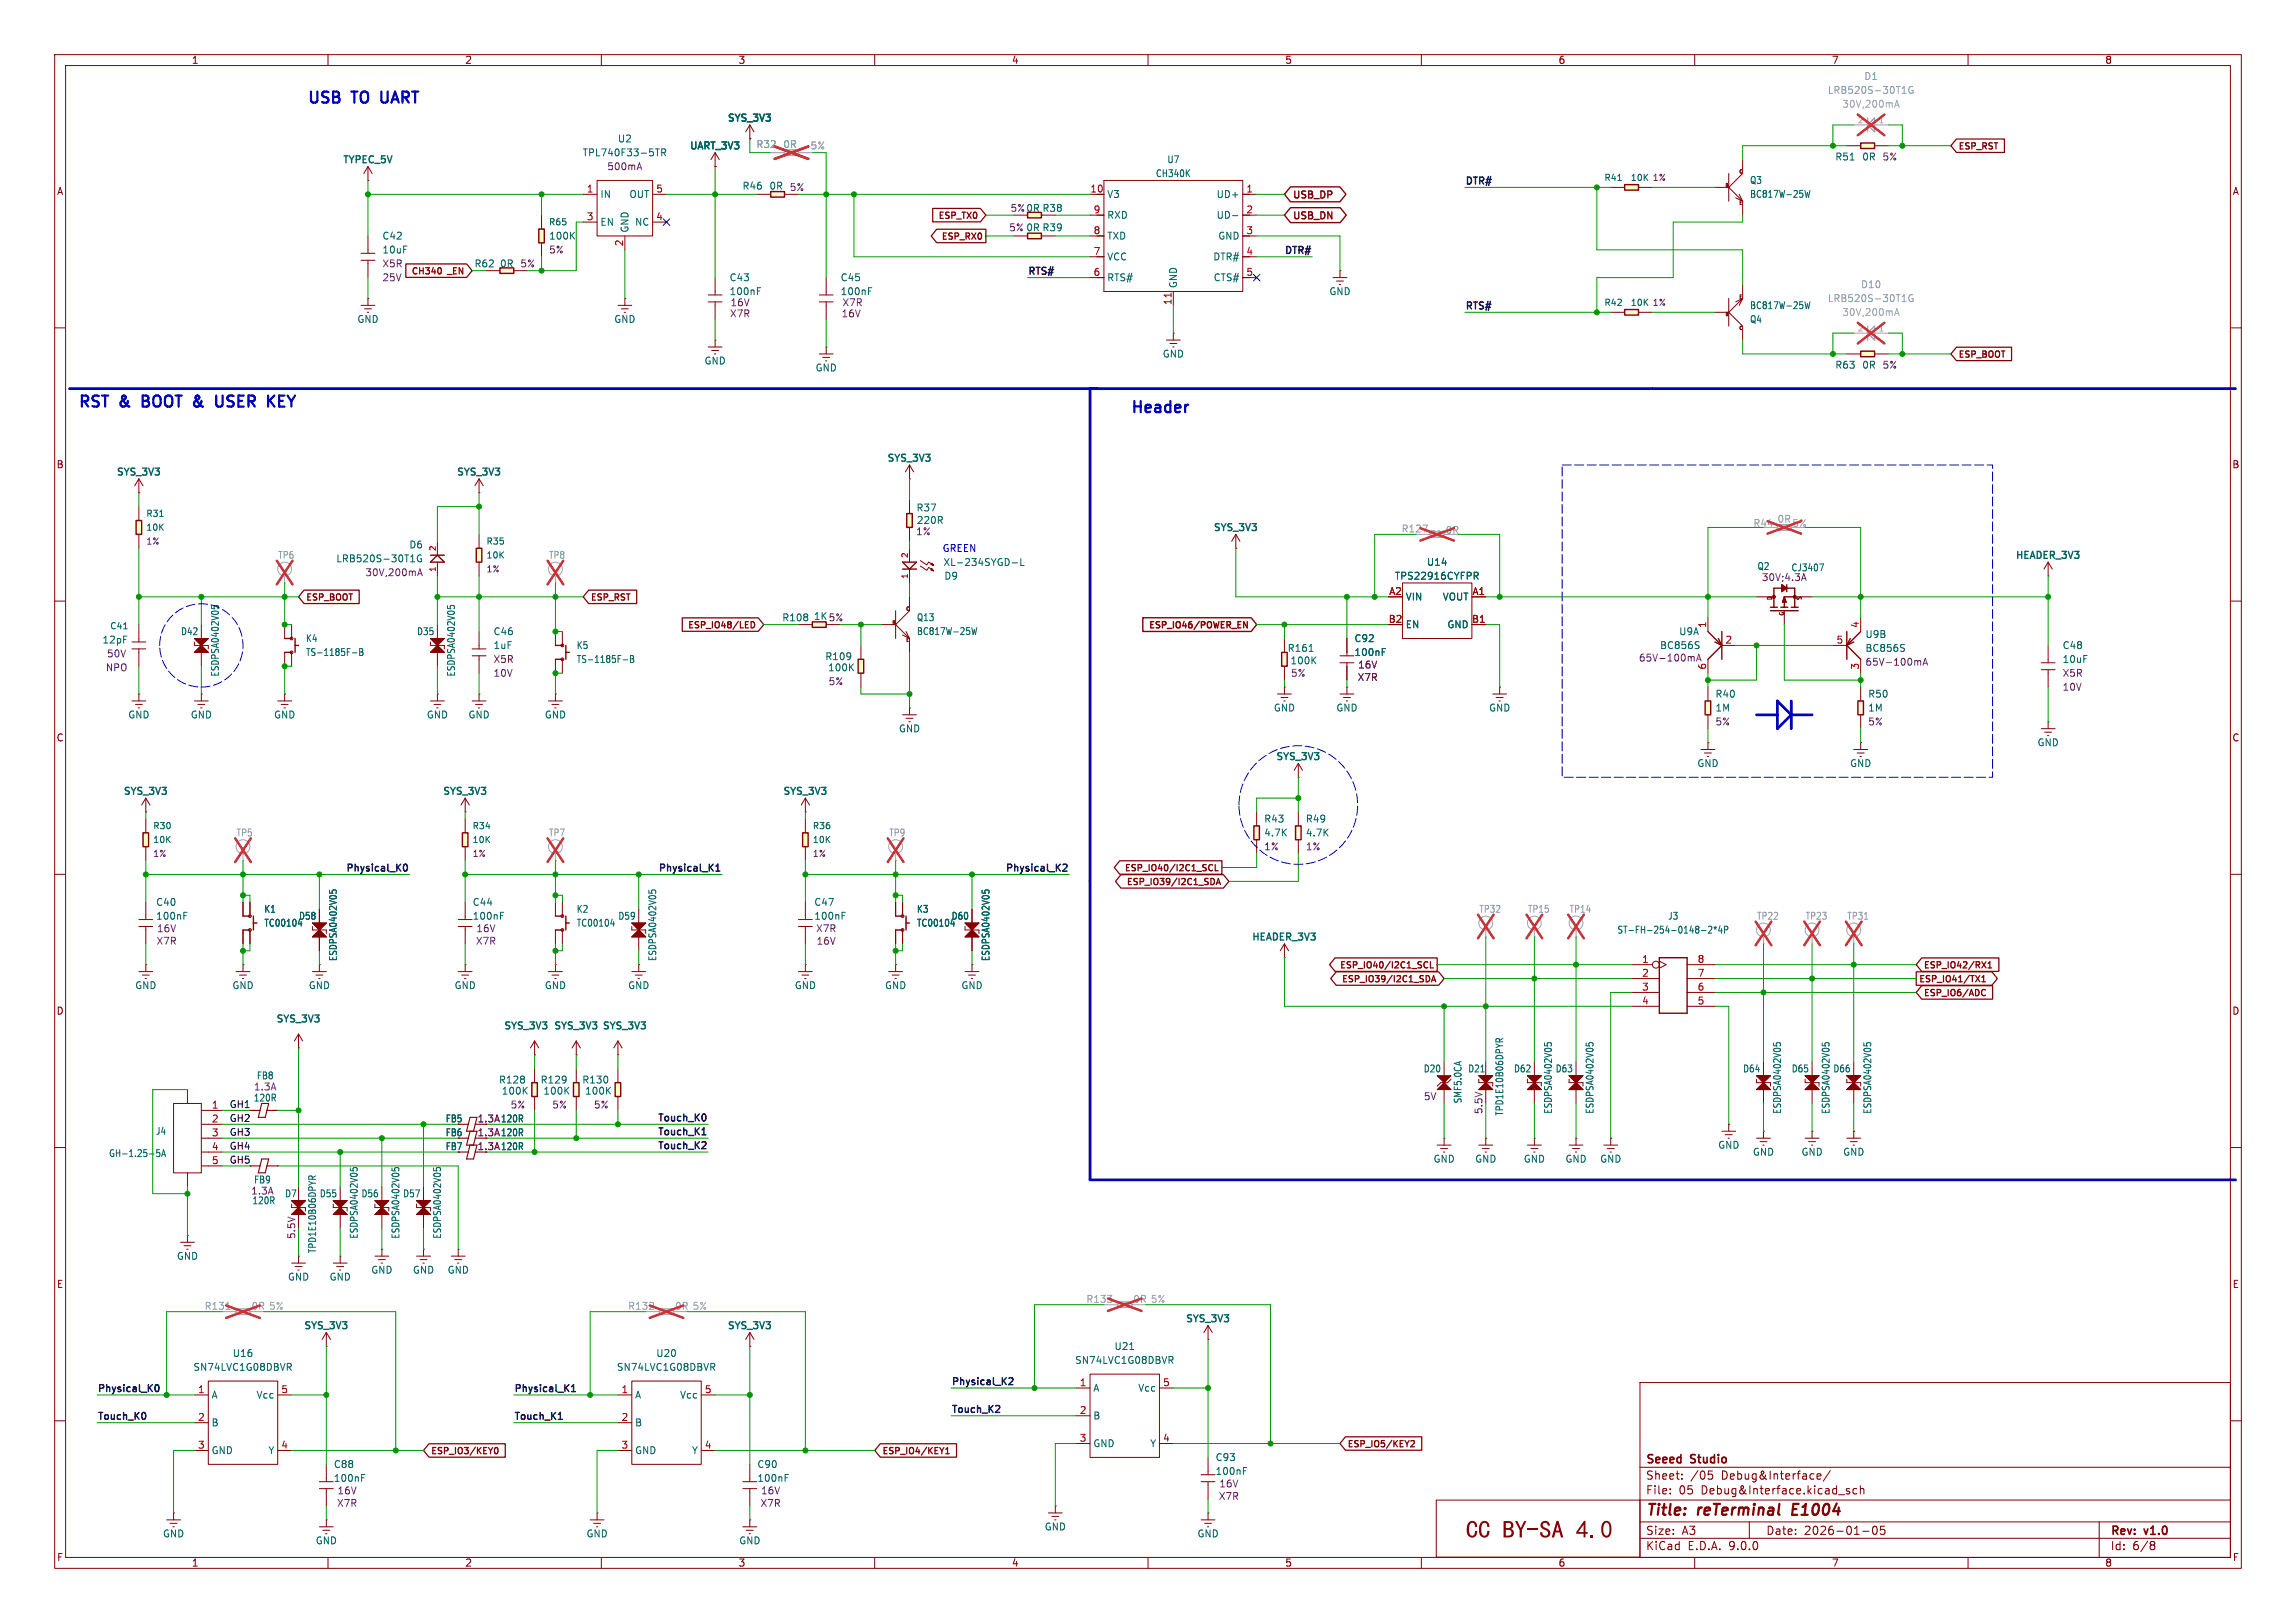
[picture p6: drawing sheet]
<svg xmlns="http://www.w3.org/2000/svg" width="420mm" height="297mm" viewBox="0 0 420 297" stroke-linecap="round" stroke-linejoin="round" font-family="sans-serif">
<defs><g id="words">
<text font-size="4.5" fill="#840000" x="268.1" y="282.4">CCBY-SA4.0</text>
<g font-size="2.8" fill="#0000c2">
<text x="56.1" y="19.1">USB</text>
<text x="64.6" y="19.1">TO</text>
<text x="70.6" y="19.1">UART</text>
<text x="14.2" y="74.7">RST</text>
<text x="22.1" y="74.7">&amp;</text>
<text x="27" y="74.7">BOOT</text>
<text x="37.2" y="74.7">&amp;</text>
<text x="42.1" y="74.7">USER</text>
<text x="52.3" y="74.7">KEY</text>
<text x="206.8" y="75.7">Header</text>
</g>
<g font-size="2.8" fill="#840000">
<text x="301" y="277.9">Title:</text>
<text x="310.6" y="277.9">reTerminal</text>
<text x="328.7" y="277.9">E1004</text>
</g>
<g font-size="2.1" fill="#840000">
<text x="301" y="268.2">Seeed</text>
<text x="309.4" y="268.2">Studio</text>
<text x="301" y="273.7">File:</text>
<text x="301" y="271">Sheet:</text>
<text x="307.1" y="273.7">05</text>
<text x="309.2" y="271">/05</text>
<text x="311.2" y="273.7">Debug&amp;Interface.kicad_sch</text>
<text x="314.9" y="271">Debug&amp;Interface/</text>
<text x="301" y="281.1">Size:</text>
<text x="307.6" y="281.1">A3</text>
<text x="323" y="281.1">Date:</text>
<text x="330" y="281.1">2026-01-05</text>
<text x="386" y="281.3">Rev:</text>
<text x="392.4" y="281.3">v1.0</text>
<text x="301" y="283.9">KiCad</text>
<text x="308.7" y="283.9">E.D.A.</text>
<text x="316.3" y="283.9">9.0.0</text>
<text x="386" y="283.9">Id:</text>
<text x="390.1" y="283.9">6/8</text>
</g>
<g font-size="1.8" fill="#840000">
<text x="35" y="11.9">1</text>
<text x="85" y="11.9">2</text>
<text x="135" y="11.9">3</text>
<text x="185" y="11.9">4</text>
<text x="235" y="11.9">5</text>
<text x="285" y="11.9">6</text>
<text x="335" y="11.9">7</text>
<text x="385" y="11.9">8</text>
<text x="10.3" y="35.9">A</text>
<text x="408.3" y="35.9">A</text>
<text x="236.4" y="40.5">USB_DN</text>
<text x="236.4" y="36.7">USB_DP</text>
<text x="10.3" y="85.9">B</text>
<text x="408.2" y="85.9">B</text>
<text x="10.3" y="135.9">C</text>
<text x="408.2" y="135.9">C</text>
<text x="10.3" y="185.9">D</text>
<text x="408.2" y="185.9">D</text>
<text x="81.4" y="208.1">FB6</text>
<text x="81.4" y="205.6">FB5</text>
<text x="87.3" y="208.1">1.3A 120R</text>
<text x="87.3" y="205.6">1.3A 120R</text>
<text x="81.4" y="210.7">FB7</text>
<text x="87.3" y="210.7">1.3A 120R</text>
<text x="10.3" y="235.9">E</text>
<text x="408.3" y="235.9">E</text>
<text x="10.3" y="285.9">F</text>
<text x="35" y="286.9">1</text>
<text x="85" y="286.9">2</text>
<text x="135" y="286.9">3</text>
<text x="185" y="286.9">4</text>
<text x="235" y="286.9">5</text>
<text x="285" y="286.9">6</text>
<text x="335" y="286.9">7</text>
<text x="385" y="286.9">8</text>
<text x="408.3" y="285.9">F</text>
</g>
<g font-size="1.8" fill="#989898">
<text x="334.2" y="17.4">LRB520S-30T1G</text>
<text x="340.9" y="14.8">D1</text>
<text x="138.3" y="27.3">R32</text>
<text x="143.2" y="27.3">0R</text>
<text x="340.3" y="52.9">D10</text>
<text x="334.2" y="55.5">LRB520S-30T1G</text>
<text x="325" y="95.9">0R</text>
<text x="256.3" y="97.6">R127</text>
<text x="320.6" y="96.6">R44</text>
<text x="50.8" y="102.5">TP6</text>
<text x="100.3" y="102.5">TP8</text>
<text x="43.2" y="153.3">TP5</text>
<text x="100.3" y="153.3">TP7</text>
<text x="162.5" y="153.3">TP9</text>
<text x="270.5" y="167.2">TP32</text>
<text x="279.4" y="167.2">TP15</text>
<text x="287" y="167.2">TP14</text>
<text x="321.3" y="168.5">TP22</text>
<text x="330.2" y="168.5">TP23</text>
<text x="337.8" y="168.5">TP31</text>
<text x="37.3" y="239.9">R131</text>
<text x="114.8" y="239.9">R132</text>
<text x="198.6" y="238.6">R133</text>
</g>
<g font-size="1.8" fill="#006464">
<text x="132.9" y="22.6">SYS_3V3</text>
<text x="106.5" y="28.8">TPL740F33-5TR</text>
<text x="112.9" y="26.3">U2</text>
<text x="126" y="27.7">UART_3V3</text>
<text x="335.6" y="29.6">R51</text>
<text x="340.5" y="29.6">0R</text>
<text x="62.6" y="30.2">TYPEC_5V</text>
<text x="135.7" y="34.9">R46</text>
<text x="140.6" y="34.9">0R</text>
<text x="211.3" y="32.6">CH340K</text>
<text x="213.4" y="30.1">U7</text>
<text x="320" y="33.9">Q3</text>
<text x="109.7" y="36.4">IN</text>
<text x="109.7" y="41.5">EN</text>
<text x="115" y="36.4">OUT</text>
<text x="116.1" y="41.5">NC</text>
<text x="202.4" y="36.4">V3</text>
<text x="202.4" y="40.2">RXD</text>
<text x="222.4" y="36.4">UD+</text>
<text x="222.4" y="40.2">UD-</text>
<text x="320" y="36.4">BC817W-25W</text>
<text x="69.9" y="44">C42</text>
<text x="69.9" y="46.6">10uF</text>
<text x="100.3" y="44">100K</text>
<text x="115.2" y="42.7" transform="rotate(-90 115.2 42.7)">GND</text>
<text x="202.4" y="44">TXD</text>
<text x="202.4" y="47.9">VCC</text>
<text x="221.8" y="47.9">DTR#</text>
<text x="222.7" y="44">GND</text>
<text x="91.4" y="49.1">0R</text>
<text x="133.4" y="51.7">C43</text>
<text x="153.7" y="51.7">C45</text>
<text x="202.4" y="51.7">RTS#</text>
<text x="215.5" y="52.8" transform="rotate(-90 215.5 52.8)">GND</text>
<text x="221.9" y="51.7">CTS#</text>
<text x="65.3" y="59.3">GND</text>
<text x="112.3" y="59.3">GND</text>
<text x="133.4" y="54.2">100nF</text>
<text x="153.7" y="54.2">100nF</text>
<text x="243.1" y="54.2">GND</text>
<text x="320" y="59.3">Q4</text>
<text x="320" y="56.8">BC817W-25W</text>
<text x="212.6" y="65.6">GND</text>
<text x="128.8" y="66.9">GND</text>
<text x="149.1" y="68.2">GND</text>
<text x="335.6" y="67.7">R63</text>
<text x="340.5" y="67.7">0R</text>
<text x="21.2" y="87.4">SYS_3V3</text>
<text x="83.4" y="87.4">SYS_3V3</text>
<text x="162.1" y="84.8">SYS_3V3</text>
<text x="167.5" y="93.8">R37</text>
<text x="74.8" y="100.6">D6</text>
<text x="167.6" y="96.1">220R</text>
<text x="221.8" y="97.5">SYS_3V3</text>
<text x="61.4" y="103.1">LRB520S-30T1G</text>
<text x="172.5" y="103.8">XL-234SYGD-L</text>
<text x="172.6" y="106.3">D9</text>
<text x="255" y="106.3">TPS22916CYFPR</text>
<text x="260.9" y="103.7">U14</text>
<text x="368.5" y="102.6">HEADER_3V3</text>
<text x="143" y="113.9">R108</text>
<text x="167.6" y="113.9">Q13</text>
<text x="257" y="110.1">VIN</text>
<text x="263.8" y="110.1">VOUT</text>
<text x="18.7" y="118">12pF</text>
<text x="33" y="116.4">D42</text>
<text x="55.9" y="117.7">K4</text>
<text x="76.2" y="116.4">D35</text>
<text x="90.2" y="119">1uF</text>
<text x="90.2" y="116.4">C46</text>
<text x="105.4" y="119">K5</text>
<text x="167.6" y="116.4">BC817W-25W</text>
<text x="235.4" y="119.5">R161</text>
<text x="247.7" y="117.7">C92</text>
<text x="257" y="115.2">EN</text>
<text x="264.7" y="115.2">GND</text>
<text x="303.6" y="119">BC856S</text>
<text x="307.1" y="116.4">U9A</text>
<text x="341.1" y="116.9">U9B</text>
<text x="341.1" y="119.5">BC856S</text>
<text x="377.2" y="119">C48</text>
<text x="40.2" y="123.9" transform="rotate(-90 40.2 123.9)">ESDPSA0402V05</text>
<text x="55.9" y="120.2">TS-1185F-B</text>
<text x="83.4" y="123.9" transform="rotate(-90 83.4 123.9)">ESDPSA0402V05</text>
<text x="105.4" y="121.5">TS-1185F-B</text>
<text x="150.9" y="121">R109</text>
<text x="151.4" y="123">100K</text>
<text x="236" y="121.8">100K</text>
<text x="247.7" y="120.2">100nF</text>
<text x="377.2" y="121.5">10uF</text>
<text x="23.4" y="131.7">GND</text>
<text x="34.8" y="131.7">GND</text>
<text x="50" y="131.7">GND</text>
<text x="78" y="131.7">GND</text>
<text x="85.6" y="131.7">GND</text>
<text x="99.6" y="131.7">GND</text>
<text x="232.9" y="130.4">GND</text>
<text x="244.3" y="130.4">GND</text>
<text x="272.3" y="130.4">GND</text>
<text x="313.7" y="130.4">1M</text>
<text x="313.7" y="127.9">R40</text>
<text x="341.6" y="130.4">1M</text>
<text x="341.6" y="127.9">R50</text>
<text x="164.3" y="134.2">GND</text>
<text x="372.6" y="136.8">GND</text>
<text x="233.2" y="139.4">SYS_3V3</text>
<text x="310.4" y="140.6">GND</text>
<text x="338.3" y="140.6">GND</text>
<text x="22.4" y="145.8">SYS_3V3</text>
<text x="80.8" y="145.8">SYS_3V3</text>
<text x="143.1" y="145.8">SYS_3V3</text>
<text x="231.1" y="150.7">R43</text>
<text x="231.1" y="153.3">4.7K</text>
<text x="238.8" y="150.7">R49</text>
<text x="238.8" y="153.3">4.7K</text>
<text x="28.5" y="166">C40</text>
<text x="48.2" y="167.2">K1</text>
<text x="86.4" y="166">C44</text>
<text x="105.4" y="167.2">K2</text>
<text x="148.9" y="166">C47</text>
<text x="167.6" y="167.2">K3</text>
<text x="28.5" y="168.5">100nF</text>
<text x="48.2" y="169.8">TC00104</text>
<text x="54.6" y="168.5">D58</text>
<text x="86.4" y="168.5">100nF</text>
<text x="105.4" y="169.8">TC00104</text>
<text x="113" y="168.5">D59</text>
<text x="148.9" y="168.5">100nF</text>
<text x="167.6" y="169.8">TC00104</text>
<text x="174" y="168.5">D60</text>
<text x="228.8" y="172.5">HEADER_3V3</text>
<text x="295.7" y="171">ST-FH-254-0148-2*4P</text>
<text x="305" y="168.5">J3</text>
<text x="61.8" y="176" transform="rotate(-90 61.8 176)">ESDPSA0402V05</text>
<text x="120.2" y="176" transform="rotate(-90 120.2 176)">ESDPSA0402V05</text>
<text x="181.2" y="176" transform="rotate(-90 181.2 176)">ESDPSA0402V05</text>
<text x="24.6" y="181.2">GND</text>
<text x="42.4" y="181.2">GND</text>
<text x="56.4" y="181.2">GND</text>
<text x="83.1" y="181.2">GND</text>
<text x="99.6" y="181.2">GND</text>
<text x="114.8" y="181.2">GND</text>
<text x="145.3" y="181.2">GND</text>
<text x="161.8" y="181.2">GND</text>
<text x="175.8" y="181.2">GND</text>
<text x="50.4" y="187.5">SYS_3V3</text>
<text x="92" y="188.7">SYS_3V3</text>
<text x="101.2" y="188.7">SYS_3V3 SYS_3V3</text>
<text x="260.3" y="196.4">D20</text>
<text x="268.5" y="196.4">D21</text>
<text x="276.8" y="196.4">D62</text>
<text x="284.5" y="196.4">D63</text>
<text x="318.7" y="196.4">D64</text>
<text x="327.6" y="196.4">D65</text>
<text x="335.3" y="196.4">D66</text>
<text x="46.3" y="201.8">120R</text>
<text x="91.2" y="198.5">R128</text>
<text x="91.7" y="200.5">100K</text>
<text x="98.8" y="198.5">R129</text>
<text x="99.3" y="200.5">100K</text>
<text x="106.4" y="198.5">R130</text>
<text x="106.9" y="200.5">100K</text>
<text x="267.6" y="202" transform="rotate(-90 267.6 202)">SMF5.0CA</text>
<text x="284.1" y="203.9" transform="rotate(-90 284.1 203.9)">ESDPSA0402V05</text>
<text x="291.7" y="203.9" transform="rotate(-90 291.7 203.9)">ESDPSA0402V05</text>
<text x="326" y="203.9" transform="rotate(-90 326 203.9)">ESDPSA0402V05</text>
<text x="334.9" y="203.9" transform="rotate(-90 334.9 203.9)">ESDPSA0402V05</text>
<text x="342.5" y="203.9" transform="rotate(-90 342.5 203.9)">ESDPSA0402V05</text>
<text x="28.4" y="207.9">J4</text>
<text x="275.2" y="204.3" transform="rotate(-90 275.2 204.3)">TPD1E10B06DPYR</text>
<text x="19.8" y="211.9">GH-1.25-5A</text>
<text x="262.1" y="213">GND</text>
<text x="269.7" y="213">GND</text>
<text x="278.6" y="213">GND</text>
<text x="286.3" y="213">GND</text>
<text x="292.6" y="213">GND</text>
<text x="314.2" y="210.4">GND</text>
<text x="320.5" y="211.7">GND</text>
<text x="329.4" y="211.7">GND</text>
<text x="337.1" y="211.7">GND</text>
<text x="46.1" y="220.6">120R</text>
<text x="52" y="219.3">D7</text>
<text x="58.4" y="219.3">D55</text>
<text x="66" y="219.3">D56</text>
<text x="73.6" y="219.3">D57</text>
<text x="65.6" y="226.8" transform="rotate(-90 65.6 226.8)">ESDPSA0402V05</text>
<text x="73.3" y="226.8" transform="rotate(-90 73.3 226.8)">ESDPSA0402V05</text>
<text x="80.9" y="226.8" transform="rotate(-90 80.9 226.8)">ESDPSA0402V05</text>
<text x="32.3" y="230.7">GND</text>
<text x="58" y="229.4" transform="rotate(-90 58 229.4)">TPD1E10B06DPYR</text>
<text x="67.8" y="233.3">GND</text>
<text x="75.4" y="233.3">GND</text>
<text x="81.8" y="233.3">GND</text>
<text x="52.6" y="234.5">GND</text>
<text x="60.2" y="234.5">GND</text>
<text x="55.4" y="243.6">SYS_3V3</text>
<text x="132.9" y="243.6">SYS_3V3</text>
<text x="216.7" y="242.3">SYS_3V3</text>
<text x="35.3" y="251.1">SN74LVC1G08DBVR</text>
<text x="42.5" y="248.5">U16</text>
<text x="112.7" y="251.1">SN74LVC1G08DBVR</text>
<text x="119.9" y="248.5">U20</text>
<text x="196.6" y="249.8">SN74LVC1G08DBVR</text>
<text x="203.8" y="247.2">U21</text>
<text x="38.6" y="256.1">A</text>
<text x="46.8" y="256.1">Vcc</text>
<text x="116.1" y="256.1">A</text>
<text x="124.3" y="256.1">Vcc</text>
<text x="199.9" y="254.9">A</text>
<text x="208.1" y="254.9">Vcc</text>
<text x="38.6" y="261.2">B</text>
<text x="116.1" y="261.2">B</text>
<text x="199.9" y="259.9">B</text>
<text x="38.6" y="266.3">GND</text>
<text x="49" y="266.3">Y</text>
<text x="61" y="268.8">C88</text>
<text x="116.1" y="266.3">GND</text>
<text x="126.5" y="266.3">Y</text>
<text x="138.4" y="268.8">C90</text>
<text x="199.9" y="265">GND</text>
<text x="210.3" y="265">Y</text>
<text x="222.3" y="267.6">C93</text>
<text x="61" y="271.4">100nF</text>
<text x="138.4" y="271.4">100nF</text>
<text x="222.3" y="270.1">100nF</text>
<text x="29.7" y="281.5">GND</text>
<text x="107.2" y="281.5">GND</text>
<text x="191" y="280.3">GND</text>
<text x="218.9" y="281.5">GND</text>
<text x="57.7" y="282.8">GND</text>
<text x="135.1" y="282.8">GND</text>
</g>
<g font-size="1.8" fill="#a1a1a1">
<text x="336.9" y="19.9">30V,200mA</text>
<text x="148.2" y="27.5">5%</text>
<text x="336.9" y="58">30V,200mA</text>
<text x="261.5" y="98.7">5%</text>
<text x="264.3" y="97.9">0R</text>
<text x="327.8" y="96.6">5%</text>
<text x="45.9" y="239.9">0R 5%</text>
<text x="123.4" y="239.9">0R 5%</text>
<text x="207.2" y="238.6">0R 5%</text>
</g>
<g font-size="1.8" fill="#840084">
<text x="344.3" y="29.6">5%</text>
<text x="111" y="31.3">500mA</text>
<text x="144.4" y="35.2">5%</text>
<text x="184.7" y="39">5% 0R R38</text>
<text x="100.3" y="46.6">5%</text>
<text x="184.5" y="42.5">5% 0R R39</text>
<text x="69.9" y="49.1">X5R</text>
<text x="69.9" y="51.7">25V</text>
<text x="95.1" y="49.1">5%</text>
<text x="133.4" y="58.3">X7R</text>
<text x="133.5" y="56.2">16V</text>
<text x="153.8" y="58.3">16V</text>
<text x="154" y="56.2">X7R</text>
<text x="344.3" y="67.7">5%</text>
<text x="167.5" y="98.1">1%</text>
<text x="66.7" y="105.6">30V,200mA</text>
<text x="321.4" y="104.5">Q2</text>
<text x="322.2" y="106.5">30V;4.3A</text>
<text x="327.6" y="104.7">CJ3407</text>
<text x="148.8" y="113.6">1K 5%</text>
<text x="19.3" y="123">NPO</text>
<text x="19.5" y="120.5">50V</text>
<text x="90.2" y="121.5">X5R</text>
<text x="90.2" y="124.1">10V</text>
<text x="151.5" y="125.6">5%</text>
<text x="236.1" y="124.1">5%</text>
<text x="248.2" y="124.8">X7R</text>
<text x="248.3" y="122.5">16V</text>
<text x="299.7" y="121.3">65V-100mA</text>
<text x="341.1" y="122">65V-100mA</text>
<text x="377.2" y="124.1">X5R</text>
<text x="377.2" y="126.6">10V</text>
<text x="313.7" y="132.9">5%</text>
<text x="341.6" y="132.9">5%</text>
<text x="231.1" y="155.8">1%</text>
<text x="238.8" y="155.8">1%</text>
<text x="28.5" y="173.1">X7R</text>
<text x="28.6" y="170.8">16V</text>
<text x="87" y="173.1">X7R</text>
<text x="87" y="170.8">16V</text>
<text x="149.2" y="170.8">X7R</text>
<text x="149.3" y="173.1">16V</text>
<text x="46.9" y="197.7">FB8</text>
<text x="46.4" y="199.7">1.3A</text>
<text x="93.3" y="203">5%</text>
<text x="100.9" y="203">5%</text>
<text x="108.5" y="203">5%</text>
<text x="260.4" y="201.5">5V</text>
<text x="271.4" y="204" transform="rotate(-90 271.4 204)">5.5V</text>
<text x="45.8" y="218.8">1.3A</text>
<text x="46.4" y="216.8">FB9</text>
<text x="54.2" y="226.8" transform="rotate(-90 54.2 226.8)">5.5V</text>
<text x="61.6" y="275.9">X7R</text>
<text x="61.6" y="273.7">16V</text>
<text x="139" y="275.9">X7R</text>
<text x="139.1" y="273.7">16V</text>
<text x="222.8" y="274.7">X7R</text>
<text x="222.9" y="272.4">16V</text>
</g>
<g font-size="1.8" fill="#a90000">
<text x="107.2" y="35.3">1</text>
<text x="119.9" y="35.3">5</text>
<text x="199.3" y="35.3">10</text>
<text x="227.9" y="35.3">1</text>
<text x="107.2" y="40.4">3</text>
<text x="119.9" y="40.4">4</text>
<text x="200" y="39.1">9</text>
<text x="227.9" y="39.1">2</text>
<text x="114" y="45.2" transform="rotate(-90 114 45.2)">2</text>
<text x="200" y="42.9">8</text>
<text x="200" y="46.7">7</text>
<text x="227.9" y="42.9">3</text>
<text x="227.9" y="46.7">4</text>
<text x="200" y="50.5">6</text>
<text x="227.9" y="50.5">5</text>
<text x="214.4" y="55.9" transform="rotate(-90 214.4 55.9)">11</text>
<text x="254" y="109">A2</text>
<text x="269.3" y="109">A1</text>
<text x="253.9" y="114">B2</text>
<text x="269.2" y="114">B1</text>
<text x="312.2" y="115" transform="rotate(-90 312.2 115)">1</text>
<text x="315.5" y="117.9">2</text>
<text x="335.8" y="117.9">5</text>
<text x="340.1" y="115" transform="rotate(-90 340.1 115)">4</text>
<text x="312.2" y="122.6" transform="rotate(-90 312.2 122.6)">6</text>
<text x="340.1" y="122.6" transform="rotate(-90 340.1 122.6)">3</text>
<text x="300.3" y="176.3">1</text>
<text x="300.3" y="178.8">2</text>
<text x="310.4" y="176.3">8</text>
<text x="310.4" y="178.8">7</text>
<text x="300.3" y="181.4">3</text>
<text x="300.3" y="183.9">4</text>
<text x="310.4" y="181.4">6</text>
<text x="310.4" y="183.9">5</text>
<text x="38.7" y="202.9">1</text>
<text x="38.7" y="205.5">2</text>
<text x="38.7" y="208">3</text>
<text x="38.7" y="210.6">4</text>
<text x="38.7" y="213.1">5</text>
<text x="36.1" y="255">1</text>
<text x="51.4" y="255">5</text>
<text x="113.6" y="255">1</text>
<text x="128.8" y="255">5</text>
<text x="197.4" y="253.7">1</text>
<text x="212.7" y="253.7">5</text>
<text x="36.1" y="260.1">2</text>
<text x="113.6" y="260.1">2</text>
<text x="197.4" y="258.8">2</text>
<text x="197.4" y="263.9">3</text>
<text x="212.7" y="263.9">4</text>
<text x="36.1" y="265.2">3</text>
<text x="51.4" y="265.2">4</text>
<text x="113.6" y="265.2">3</text>
<text x="128.8" y="265.2">4</text>
</g>
<g font-size="1.8" fill="#0f0f0f">
<text x="268" y="33.8">DTR#</text>
<text x="234.7" y="46.5">DTR#</text>
<text x="188" y="50.4">RTS#</text>
<text x="268" y="56.7">RTS#</text>
<text x="63.1" y="159.6">Physical_K0</text>
<text x="120.2" y="159.6">Physical_K1</text>
<text x="183.7" y="159.6">Physical_K2</text>
<text x="41.9" y="202.9">GH1</text>
<text x="41.9" y="205.4">GH2</text>
<text x="41.9" y="207.9">GH3</text>
<text x="120.1" y="207.8">Touch_K1</text>
<text x="120.1" y="205.3">Touch_K0</text>
<text x="41.9" y="210.5">GH4</text>
<text x="41.9" y="213">GH5</text>
<text x="120.1" y="210.4">Touch_K2</text>
<text x="17.8" y="254.8">Physical_K0</text>
<text x="94" y="254.8">Physical_K1</text>
<text x="174" y="253.6">Physical_K2</text>
<text x="17.8" y="259.9">Touch_K0</text>
<text x="94" y="259.9">Touch_K1</text>
<text x="174" y="258.6">Touch_K2</text>
</g>
<text font-size="1.8" fill="#009600" x="86.7" y="49.1">R62</text>
<text font-size="1.8" fill="#0000c2" x="172.3" y="101.2">GREEN</text>
<g font-size="1.6" fill="#840000">
<text x="358.2" y="27.7">ESP_RST</text>
<text x="171.4" y="40.4">ESP_TX0</text>
<text x="172" y="44.2">ESP_RX0</text>
<text x="75" y="50.5">CH340</text>
<text x="82" y="50.5">_EN</text>
<text x="358.2" y="65.8">ESP_BOOT</text>
<text x="55.9" y="110.2">ESP_BOOT</text>
<text x="108" y="110.2">ESP_RST</text>
<text x="125.6" y="115.3">ESP_IO48/LED</text>
<text x="209.9" y="115.3">ESP_IO46/POWER_EN</text>
<text x="205.5" y="159.7">ESP_IO40/I2C1_SCL</text>
<text x="205.8" y="162.3">ESP_IO39/I2C1_SDA</text>
<text x="244.9" y="177.5">ESP_IO40/I2C1_SCL</text>
<text x="351.8" y="177.5">ESP_IO42/RX1</text>
<text x="245.2" y="180.1">ESP_IO39/I2C1_SDA</text>
<text x="350.9" y="180.1">ESP_IO41/TX1</text>
<text x="351.8" y="182.6">ESP_IO6/ADC</text>
<text x="78.8" y="266.4">ESP_IO3/KEY0</text>
<text x="161.3" y="266.4">ESP_IO4/KEY1</text>
<text x="246.4" y="265.2">ESP_IO5/KEY2</text>
</g>
<g font-size="1.6" fill="#006464">
<text x="293.4" y="33.3">R41</text>
<text x="298.2" y="33.3">10K</text>
<text x="100.3" y="41.4">R65</text>
<text x="293.4" y="56.2">R42</text>
<text x="298.2" y="56.2">10K</text>
<text x="26.7" y="94.8">R31</text>
<text x="26.7" y="97.3">10K</text>
<text x="88.9" y="99.9">R35</text>
<text x="88.9" y="102.4">10K</text>
<text x="20.1" y="115.4">C41</text>
<text x="27.9" y="151.9">R30</text>
<text x="27.9" y="154.5">10K</text>
<text x="86.3" y="151.9">R34</text>
<text x="86.3" y="154.5">10K</text>
<text x="148.6" y="151.9">R36</text>
<text x="148.6" y="154.5">10K</text>
</g>
<g font-size="1.6" fill="#840084">
<text x="302.2" y="33.3">1%</text>
<text x="302.2" y="56.2">1%</text>
<text x="26.7" y="99.9">1%</text>
<text x="88.9" y="104.9">1%</text>
<text x="27.9" y="157">1%</text>
<text x="86.3" y="157">1%</text>
<text x="148.6" y="157">1%</text>
</g>
<g font-size="1.4" fill="#aaa">
<text x="339.7" y="22.6">2</text>
<text x="343.6" y="22.6">1</text>
<text x="339.7" y="60.7">2</text>
<text x="343.6" y="60.7">1</text>
</g>
<g font-size="1.4" fill="#a90000">
<text x="79.8" y="100.9" transform="rotate(-90 79.8 100.9)">2</text>
<text x="79.8" y="104.8" transform="rotate(-90 79.8 104.8)">1</text>
<text x="166.1" y="106" transform="rotate(-90 166.1 106)">1</text>
<text x="166.1" y="102.2" transform="rotate(-90 166.1 102.2)">2</text>
</g>
<g font-size="1.1" fill="#840000">
<text x="324.4" y="110" transform="rotate(-90 324.4 110)">D</text>
<text x="326.6" y="112.8" transform="rotate(-90 326.6 112.8)">G</text>
<text x="329.8" y="110" transform="rotate(-90 329.8 110)">S</text>
</g>
<g font-size=".9" fill="#840000">
<text x="315.5" y="34.5">B</text>
<text x="318" y="31.9">C</text>
<text x="318" y="37.7">E</text>
<text x="315.5" y="58">B</text>
<text x="318" y="54.9">E</text>
<text x="318" y="60.6">C</text>
<text x="165.6" y="112">C</text>
<text x="163.1" y="114.5">B</text>
<text x="165.6" y="117.7">E</text>
</g>
</g></defs>
<g fill="none" stroke="#840000" stroke-width=".18">
<path d="M10 10h400v277h-400zM12 12h396v273h-396zM60 10v2M110 10v2M160 10v2M210 10v2M260 10v2M310 10v2M360 10v2M10 60h2M408 60h2M10 110h2"/>
<path d="M374.6 105.4h.1M374.6 102.9l-.7 1.2M374.6 102.9l.8 1.2M374.6 102.9v2.5M408 110h2M311.1 137.2h2.6M311.8 137.8h1.3M312.3 138.4h.2M312.4 135.9h.1M312.4 135.9v1.3M10 160h2M408 160h2"/>
<path d="M298.4 176.5h3.9M298.4 179.1h5.1M303.5 175.9l1.3 .6-1.3 .7M308.6 176.5h5.1M308.6 179.1h5.1M264.2 194.3v2.6M264.2 199.4v2.5M265.4 197.5l-.6 .6h-1.3l-.6 .7M298.4 181.6h5.1M298.4 184.2h5.1M308.6 181.6h5.1M308.6 184.2h5.1"/>
<path d="M10 210h2M262.9 209.6h2.5M263.5 210.2h1.3M264 210.8h.3M264.2 208.3h.1M264.2 208.3v1.3M293.4 209.6h2.5M294 210.2h1.3M294.5 210.8h.3M294.6 208.3h.1M294.6 208.3v1.3M408 210h2"/>
<path d="M300 253h108v32h-108zM10 260h2M300 278.5h108M300 274.5h108M300 268.5h108M305.5 273.2v.2M305.5 272.5v.1M307.7 270.5v.2M307.7 269.8v.1M312.5 269.2h.7M312.7 269.8h.3l.3 .2-.1 .6-.5 .1M320 278.5v3"/>
<path d="M332.4 270.2l.7-.2-.1-.2-.4-.1-.2 .2v.7h.6M334.8 269.1l-1.3 1.9M336.3 273.5h1.1M338.3 272.5l-.4-.1-.2 .2 .1 .2 .5 .2v.3h-.6M339.7 272.5l-.5-.1-.3 .3v.4l.2 .2h.6M340.3 272.5l.2-.1 .4 .1v.9M340.3 271.9v1.5M342.7 279.4l.2-.1a.8 .8 0 0 1 .5 .7 .8 .8 0 0 1-.5 .8l-.2-.2-.2-.4zM344.7 279.3h-.7l-.1 .7 .3-.1h.5l.1 .2-.1 .5-.2 .2-.6-.2M384 278.5v6.5M408 260h2M60 285v2"/>
<path d="M110 285v2M160 285v2M210 285v2M260 285v2M300 281.5h108M310 285v2M340.7 280.2h1.2M360 285v2M393.6 282.1l.4 .1 .2 .2-.3 .3M393.6 282.7h.3M393.9 282.7l.2 .2 .1 .4-.2 .2-.4 .1"/>
<circle cx="302.9" cy="176.5" r=".63"/>
</g>
<path d="M328.1 275.2l-.3 2h1" fill="none" stroke="#840000" stroke-width=".4"/>
<path d="M303.5 175.3h5.1v10.1h-5.1z" fill="none" stroke="#840000" stroke-width=".25"/>
<path d="M311.2 170.3h.9M312.5 169.6l.4-.1 .2 .4-.6 .9h.6M313.5 169.7l.3 .1M313.8 169.5v.3M313.8 169.8l-.2 .2M313.8 169.8l.1 .2M314 169.7l-.2 .1M314.6 169.4l-.2 .9h.6M314.9 169.9v.9M315.5 170.2l.5-.1 .1-.2-.1-.3-.5-.1v1.3" fill="none" stroke="#006464" stroke-width=".18"/>
<g fill="#840000" stroke="#840000" stroke-width=".18">
<path d="M262.9 199.4l1.3-1.3 1.2 1.3z"/>
<path d="M262.9 196.9h2.5l-1.2 1.2z"/>
</g>
<path d="M157 120.7h1v2.5h-1z" fill="#ffffc2"/>
<path d="M157 120.7h1v2.5h-1z" fill="none" stroke="#840000" stroke-width=".25"/>
<path d="M313.7 57.2h2.5M316.2 54.6v5.1M316.2 57.2l2.6 2.5v2.5M318.8 54.6l-2.6 2.6M318.8 54.6l-1.3 .6M318.8 54.6l-.7 1.3M318.8 52.1v2.5M157.5 118.1v2.6M157.5 123.2v2.5" fill="none" stroke="#840000" stroke-width=".18"/>
<path d="M330.2 55.2l.2 1.3 .2-.9 .2 .9 .3-1.3M155.6 122l.5 .8M156.1 121.5l-.7 .7" fill="none" stroke="#006464" stroke-width=".18"/>
<path d="M325.1 96h2.6v1h-2.6z" fill="#f0f0f0"/>
<path d="M325.1 96h2.6v1h-2.6z" fill="none" stroke="#a1a1a1" stroke-width=".25"/>
<g fill="none" stroke="#a1a1a1" stroke-width=".18">
<path d="M322.6 96.5h2.5M288.3 171.5h.1M288.3 170.2v1.3"/>
<circle cx="288.3" cy="168.9" r="1.27"/>
</g>
<path d="M323.3 95.4l6.2 2.3M329.5 95.4l-6.2 2.3M286.9 167.4l2.8 4.3M289.7 167.4l-2.8 4.3" fill="none" stroke="#e12e31" stroke-width=".46"/>
<path d="M165.1 102.9h2.5l-1.2 1.2zM165.1 104.1h2.5M163.8 167.6h1.3M163.8 170.2h1.3M165.7 167.6v2.6M165.7 168.9h.7" fill="none" stroke="#840000" stroke-width=".25"/>
<g fill="none" stroke="#840000" stroke-width=".18">
<path d="M166.4 87.6h.1M166.4 85.1v2.5M166.4 85.1l-.8 1.3M166.4 85.1l.7 1.3M166.4 100.3v2.6M166.4 104.1v2.6M168.4 102.6l1.1 .8 .4-.6 .9 .7-.3-.5-.2 .3 .4 .1M168.4 103.6l1.1 .8 .4-.6 .9 .7-.3-.5-.2 .3 .4 .1M165.1 130.8h2.5M165.7 131.4h1.3M166.2 132.1h.3M166.4 129.5h.1"/>
<path d="M166.4 129.5v1.3M25.4 168.3h2.5M25.4 169.5h2.5M26.7 165.1v3.2M26.7 169.5v3.2M163.8 165.1v2.5M163.8 170.2v2.5M165.1 165.1v2.5M165.1 170.2v2.5M191.8 276.9h2.5M192.4 277.5h1.3M192.9 278.1h.3"/>
<path d="M193 275.6h.1M193 275.6v1.3"/>
<circle cx="165.1" cy="170.2" r=".25"/>
<circle cx="165.1" cy="167.6" r=".25"/>
</g>
<path d="M185.2 103h.9M186.7 102.2v1.3h.6M33.6 167.6h.5M33.6 166.9h.6M174.5 168.6v.9" fill="none" stroke="#006464" stroke-width=".18"/>
<path d="M165.9 94h1v2.5h-1z" fill="#ffffc2"/>
<path d="M165.9 94h1v2.5h-1z" fill="none" stroke="#840000" stroke-width=".25"/>
<g fill="none" stroke="#840000" stroke-width=".18">
<path d="M166.4 91.4v2.6M166.4 96.5v2.6M339.1 137.2h2.5M339.7 137.8h1.3M340.2 138.4h.3M340.4 135.9h.1M340.4 135.9v1.3M219.7 269.9h2.5M219.7 271.1h2.5M219.7 278.1h2.5M220.3 278.8h1.3M220.9 279.4h.2"/>
<path d="M221 276.9h.1M221 266.7v3.2M221 271.1v3.2M221 276.9v1.2M262.7 274.5h37.3v10.5h-37.3z"/>
</g>
<path d="M227.4 269.2h.5M227.4 268.5h.6" fill="none" stroke="#006464" stroke-width=".18"/>
<g fill="none" stroke="#a1a1a1" stroke-width=".18">
<path d="M44.4 157.5h.1M44.4 156.2v1.3M163.8 157.5h.1M163.8 156.2v1.3M271.8 171.5h.1M271.8 170.2v1.3"/>
<circle cx="44.4" cy="154.9" r="1.27"/>
<circle cx="163.8" cy="154.9" r="1.27"/>
<circle cx="271.8" cy="168.9" r="1.27"/>
</g>
<path d="M43 153.4l2.9 4.3M45.9 153.4l-2.9 4.3M162.4 153.4l2.9 4.3M165.3 153.4l-2.9 4.3M270.3 167.4l2.9 4.3M273.2 167.4l-2.9 4.3" fill="none" stroke="#e12e31" stroke-width=".46"/>
<path d="M339.9 128.3h1v2.5h-1z" fill="#ffffc2"/>
<path d="M339.9 128.3h1v2.5h-1z" fill="none" stroke="#840000" stroke-width=".25"/>
<path d="M340.4 125.7v2.6M340.4 130.8v2.6" fill="none" stroke="#840000" stroke-width=".18"/>
<path d="M26.2 152.4h1v2.5h-1z" fill="#ffffc2"/>
<path d="M337.8 115.6v5.1M337.8 118.1l2.6 2.6M338.5 116.8l-.7 1.3M339.1 117.5l-1.3 .6M340.4 115.6l-2.6 2.5M26.2 152.4h1v2.5h-1z" fill="none" stroke="#840000" stroke-width=".25"/>
<g fill="none" stroke="#840000" stroke-width=".18">
<path d="M226.1 97.8l-.8 1.3M226.1 97.8l.7 1.3M226.1 97.8v2.5M226.1 100.3h.1M335.3 118.1h2.5M340.4 113v2.6M233.7 127h2.5M234.3 127.6h1.3M234.8 128.3h.3M234.9 125.7h.1M234.9 125.7v1.3M340.4 120.7v2.5"/>
<path d="M26.7 149.9v2.5M26.7 154.9v2.6"/>
</g>
<path d="M348.2 117.9l.2 .1M348.2 118.7l.2 .1-.2 .3" fill="none" stroke="#006464" stroke-width=".18"/>
<path d="M351 120.9l.3 .2v.6M351.8 121.7l.4-1.2 .4 1.2M351.9 121.4h.6" fill="none" stroke="#840084" stroke-width=".18"/>
<path d="M311.9 128.3h1v2.5h-1z" fill="#ffffc2"/>
<path d="M311.9 128.3h1v2.5h-1z" fill="none" stroke="#840000" stroke-width=".25"/>
<g fill="none" stroke="#840000" stroke-width=".18">
<path d="M199.4 35.6h2.5M199.4 39.4h2.5M201.9 33h25.4v20.3h-25.4zM227.3 35.6h2.6M227.3 39.4h2.6M199.4 43.2h2.5M199.4 50.8h2.5M199.4 47h2.5M214.6 53.3v2.6M227.3 43.2h2.6M227.3 50.8h2.6M227.3 47h2.6"/>
<path d="M213.4 62.2h2.5M214 62.9h1.3M214.5 63.5h.3M214.6 61h.1M214.6 61v1.2M256.5 106.7h12.7v10.1h-12.7zM269.2 109.2h2.6M269.2 114.3h2.6M312.4 125.7v2.6M312.4 130.8v2.6M26.7 148.6h.1M26.7 146.1l-.8 1.2"/>
<path d="M26.7 146.1l.7 1.2M26.7 146.1v2.5M25.4 177.8h2.5M26 178.4h1.3M26.5 179.1h.3M26.7 176.5h.1M26.7 176.5v1.3M43.2 177.8h2.5M43.8 178.4h1.3M44.3 179.1h.3M44.4 176.5h.1M44.4 176.5v1.3"/>
<path d="M162.6 177.8h2.5M163.2 178.4h1.3M163.7 179.1h.3M163.8 176.5h.1M163.8 176.5v1.3M176.5 177.8h2.6M176.5 168.9h2.6l-2.6 2.6h2.6zM176.5 169.5v.7h2.6v.6M177.2 178.4h1.2M177.7 179.1h.2M177.8 176.5h.1M177.8 166.4v2.5"/>
<path d="M177.8 171.5v2.5M177.8 176.5v1.3"/>
</g>
<g fill="none" stroke="#a1a1a1" stroke-width=".18">
<path d="M259.1 97.8h2.5M280.7 171.5h.1M280.7 170.2v1.3M322.6 172.7h.1M322.6 171.5v1.2M331.5 172.7h.1M331.5 171.5v1.2M339.1 172.7h.1M339.1 171.5v1.2"/>
<circle cx="280.7" cy="168.9" r="1.27"/>
<circle cx="322.6" cy="170.2" r="1.27"/>
<circle cx="331.5" cy="170.2" r="1.27"/>
<circle cx="339.1" cy="170.2" r="1.27"/>
</g>
<path d="M260.2 96.1h.9l-.6 1.3" fill="none" stroke="#989898" stroke-width=".18"/>
<path d="M259.8 96.7l6.2 2.2M266 96.7l-6.2 2.2M279.2 167.4l2.9 4.3M282.1 167.4l-2.9 4.3M321.1 168.7l2.9 4.3M324 168.7l-2.9 4.3M330 168.7l2.9 4.3M332.9 168.7l-2.9 4.3M337.7 168.7l2.8 4.3M340.5 168.7l-2.8 4.3" fill="none" stroke="#e12e31" stroke-width=".46"/>
<path d="M225.5 39.5h.9M269.7 104.7h.4l.3 .3-.1 .3-.6 .1M270 105.4l.4 .6M179.6 162.9v.5M180.1 163.3v-.2l.3-.2 .5 .1v.3" fill="none" stroke="#006464" stroke-width=".18"/>
<path d="M83.8 210.8h1.9M83.8 208.3h1.9M83.8 205.7h1.9M86 209.6l-.7 2.5h1.3l.3-1.3M86 207l-.7 2.6h1.9M86.9 205.7l-.3 1.3M86.9 208.3l-.3 1.3M87.2 204.5h-1.2l-.7 2.5h1.9" fill="none" stroke="#840000" stroke-width=".2"/>
<path d="M214.2 53.6v.8" fill="none" stroke="#a90000" stroke-width=".18"/>
<g fill="#840000" stroke="#840000" stroke-width=".18">
<path d="M177.8 170.2l1.3 1.3h-2.6z"/>
<path d="M176.5 168.9h2.6l-1.3 1.3z"/>
</g>
<path d="M120.6 239.5h2.6v1h-2.6z" fill="#f0f0f0"/>
<path d="M120.6 239.5h2.6v1h-2.6z" fill="none" stroke="#a1a1a1" stroke-width=".25"/>
<path d="M118.1 240h2.5" fill="none" stroke="#a1a1a1" stroke-width=".18"/>
<path d="M118.8 238.9l6.2 2.3M125 238.9l-6.2 2.3" fill="none" stroke="#e12e31" stroke-width=".46"/>
<path d="M196.8 254h2.6M196.8 259.1h2.6M199.4 251.5h12.7v15.2h-12.7zM212.1 254h2.5M196.8 264.2h2.6M212.1 264.2h2.5" fill="none" stroke="#840000" stroke-width=".18"/>
<path d="M206.6 247h.8M213.8 248.2h.5l.3 .3-.2 .3-.6 .1M214.1 248.9l.5 .6" fill="none" stroke="#006464" stroke-width=".18"/>
<path d="M204.5 238.3h2.5v1h-2.5z" fill="#f0f0f0"/>
<path d="M204.5 238.3h2.5v1h-2.5z" fill="none" stroke="#a1a1a1" stroke-width=".25"/>
<path d="M201.9 238.8h2.6" fill="none" stroke="#a1a1a1" stroke-width=".18"/>
<path d="M202.7 237.6l6.1 2.3M208.8 237.6l-6.1 2.3" fill="none" stroke="#e12e31" stroke-width=".46"/>
<path d="M243.8 50.8h2.6M244.5 51.4h1.2M245 52.1h.2M245.1 49.5h.1M245.1 49.5v1.3M137.2 246.4h.1M137.2 243.8l-.8 1.3M137.2 243.8l.7 1.3M137.2 243.8v2.6" fill="none" stroke="#840000" stroke-width=".18"/>
<path d="M97.3 198.1h1v2.6h-1z" fill="#ffffc2"/>
<path d="M97.3 198.1h1v2.6h-1z" fill="none" stroke="#840000" stroke-width=".25"/>
<path d="M97.8 195.6v2.5M97.8 200.7v2.5" fill="none" stroke="#840000" stroke-width=".18"/>
<path d="M95.9 199.5l.5 .7M96.4 199l-.7 .7" fill="none" stroke="#006464" stroke-width=".18"/>
<path d="M104.9 198.1h1v2.6h-1z" fill="#ffffc2"/>
<g fill="none" stroke="#840000" stroke-width=".25">
<path d="M323.8 111.8h5.1M323.8 111.1h1.3M324.5 111.1v-3.5h3.8v3.5M325.8 111.1h1.2M325.9 107l.9 .6-.9 .7v-1l.5 .3M326.1 110.2h.6M326.1 107.3l.3 .3M326.4 109.5v1.6M326.4 109.5l.3 .7M326.4 109.5l-.3 .7M326.4 109.2l-.3 1M326.4 109.2l.3 1"/>
<path d="M326.4 109.2h1.9M326.4 107.6l-.5 .4M326.4 107.6l-.3 .4M326.5 109.7l-.4 .5M326.8 107v1.3M327.7 111.1h1.2M104.9 198.1h1v2.6h-1z"/>
<circle cx="328.3" cy="109.2" r=".25"/>
</g>
<g fill="none" stroke="#840000" stroke-width=".18">
<path d="M321.3 109.2h2.5M326.4 109.2v.3M326.4 111.8v2.5M328.3 109.2h3.2M105.4 193h.1M105.4 190.5v2.5M105.4 195.6v2.5M105.4 190.5l.8 1.3M105.4 190.5l-.8 1.3M113 193h.1M113 190.5l.8 1.3M113 190.5l-.7 1.3"/>
<path d="M113 190.5v2.5M105.4 200.7v2.5M221 245.1h.1M221 242.6l-.8 1.2M221 242.6l.7 1.2M221 242.6v2.5"/>
</g>
<path d="M332.8 103.2h.8l-.5 1.3M103.5 199.5l.6 .7M104.1 199l-.8 .7" fill="none" stroke="#006464" stroke-width=".18"/>
<path d="M329.7 105.9h.6M330 105l.4 1.2" fill="none" stroke="#840084" stroke-width=".18"/>
<path d="M297.2 33.8h2.5v1h-2.5z" fill="#ffffc2"/>
<path d="M297.2 33.8h2.5v1h-2.5z" fill="none" stroke="#840000" stroke-width=".25"/>
<path d="M294.6 34.3h2.6M299.7 34.3h2.6" fill="none" stroke="#840000" stroke-width=".18"/>
<path d="M295.9 33h.7" fill="none" stroke="#006464" stroke-width=".18"/>
<path d="M297.2 56.6h2.5v1.1h-2.5z" fill="#ffffc2"/>
<path d="M297.2 56.6h2.5v1.1h-2.5z" fill="none" stroke="#840000" stroke-width=".25"/>
<path d="M294.6 57.2h2.6M299.7 57.2h2.6M279.4 196.9h2.5l-2.5 2.5h2.5zM279.4 197.5v.6h2.5v.7M280.7 194.3v2.6M280.7 199.4v2.5" fill="none" stroke="#840000" stroke-width=".18"/>
<g fill="#840000" stroke="#840000" stroke-width=".18">
<path d="M279.4 199.4l1.3-1.3 1.2 1.3z"/>
<path d="M279.4 196.9h2.5l-1.2 1.2z"/>
</g>
<path d="M282.5 190.9v.5M283 191.3v-.3l.2-.2 .5 .1 .1 .4" fill="none" stroke="#006464" stroke-width=".18"/>
<path d="M340.4 26.2h2.5v1h-2.5z" fill="#ffffc2"/>
<path d="M340.4 26.2h2.5v1h-2.5zM101.6 118.1h1.3M103.5 118.1v2.6M103.5 119.4h.6M312.4 115.6l2.6 2.5M313.7 117.5l1.3 .6M314.3 116.8l.7 1.3M315 115.6v5.1M315 118.1l-2.6 2.6M101.6 120.7h1.3" fill="none" stroke="#840000" stroke-width=".25"/>
<g fill="none" stroke="#840000" stroke-width=".18">
<path d="M313.7 34.3h2.5M316.2 31.8v5M316.2 34.3l2.6 2.5M317.5 36.2l1.3 .6M318.1 35.6l.7 1.2M318.8 29.2v2.6l-2.6 2.5M318.8 36.8v2.6M337.8 26.7h2.6M342.9 26.7h2.5M101.6 115.6v2.5M102.9 115.6v2.5M312.4 113v2.6"/>
<path d="M315 118.1h2.5M101.6 120.7v2.5M102.9 120.7v2.5M312.4 120.7v2.5M97.8 193h.1M97.8 190.5l.8 1.3M97.8 190.5l-.8 1.3M97.8 190.5v2.5M270.5 196.9h2.5l-2.5 2.5h2.5zM270.5 197.5v.6h2.5v.7M271.8 194.3v2.6M271.8 199.4v2.5"/>
<path d="M287 196.9h2.6l-2.6 2.5h2.6zM287 197.5v.6h2.6v.7M288.3 194.3v2.6M288.3 199.4v2.5M50.8 213.4h.1M287 209.6h2.6M287.7 210.2h1.2M288.2 210.8h.2M288.3 208.3h.1M288.3 208.3v1.3M113 255.3h2.6M115.6 252.7h12.7v15.3h-12.7z"/>
<path d="M128.3 255.3h2.5M107.9 278.1h2.6M108.6 278.8h1.3M109.1 279.4h.2M109.2 276.9h.1M109.2 276.9v1.2M113 260.3h2.6M113 265.4h2.6M128.3 265.4h2.5M135.9 279.4h2.5M135.9 271.1h2.5M135.9 272.4h2.5"/>
<path d="M137.2 278.1h.1M137.2 268v3.1M137.2 272.4v3.2M137.2 278.1v1.3M136.5 280h1.3M137 280.7h.3"/>
<circle cx="102.9" cy="118.1" r=".25"/>
<circle cx="102.9" cy="120.6" r=".25"/>
</g>
<g fill="none" stroke="#006464" stroke-width=".18">
<path d="M330.2 34.8l.2 1.3 .2-.9 .2 .9 .3-1.3M338.4 29.3h.8M115.3 120h.4l.2 .2-.2 .4 .2 .1v.3l-.2 .2h-.4zM310.6 117.4l.2 .1M310.7 118.1l.1 .2-.1 .3M114 120.7h.8M115.3 120.6h.4M273.6 190.7v-.5l.3-.2 .3 .1 .1 .6M274.9 190l-.6 .4M290.1 190.9v.5M290.6 191.3v-.3l.3-.2 .4 .1 .1 .4M130 249.5h.5l.2 .2-.1 .4-.6 .1"/>
<path d="M130.3 250.2l.4 .6M143.6 270.4h.4M143.6 269.8h.6"/>
</g>
<path d="M341.6 21.6v2.5M342.9 21.6v2.5l-1.3-1.2zM341.6 59.7v2.5M342.9 59.7v2.5l-1.3-1.2z" fill="none" stroke="#a1a1a1" stroke-width=".25"/>
<path d="M346.6 19.6l.4-1.2 .4 1.2M346.7 19.3h.6M339.1 22.9h2.5M342.9 22.9h2.5M346.6 57.7l.4-1.2 .4 1.2M346.7 57.4h.6M339.1 61h2.5M342.9 61h2.5" fill="none" stroke="#a1a1a1" stroke-width=".18"/>
<path d="M347.9 17.1h.8M348.2 16l.1-.2v1.3M349.9 15.9a.59 .59 0 0 0-.7 .6 .59 .59 0 0 0 .7 .5v-.5h-.2M347.9 55.2h.8M348.2 54.1l.1-.2v1.3M349.9 54a.59 .59 0 0 0-.7 .6 .59 .59 0 0 0 .7 .5v-.5h-.2" fill="none" stroke="#989898" stroke-width=".18"/>
<path d="M339.8 21l4.9 3.8M344.7 21l-4.9 3.8M339.8 59.1l4.9 3.8M344.7 59.1l-4.9 3.8" fill="none" stroke="#e12e31" stroke-width=".46"/>
<path d="M309.5 120.1l.4 .2v.7M310.3 121l.4-1.3 .5 1.3M310.4 120.6h.7" fill="none" stroke="#840084" stroke-width=".18"/>
<path d="M45.7 213.4h1.9M47.9 212.1h1.2l-.6 2.5h-1.3zM48.8 213.4h2" fill="none" stroke="#840000" stroke-width=".2"/>
<g fill="#840000" stroke="#840000" stroke-width=".18">
<path d="M287 199.4l1.3-1.3 1.3 1.3z"/>
<path d="M287 196.9h2.6l-1.3 1.2z"/>
<path d="M270.5 199.4l1.3-1.3 1.2 1.3z"/>
<path d="M270.5 196.9h2.5l-1.2 1.2z"/>
</g>
<path d="M148.6 113.8h2.5v1h-2.5z" fill="#ffffc2"/>
<path d="M148.6 113.8h2.5v1h-2.5z" fill="none" stroke="#840000" stroke-width=".25"/>
<path d="M146 114.3h2.6M115.6 177.8h2.5M116.2 178.4h1.3M116.7 179.1h.3M116.8 176.5h.1M116.8 176.5v1.3M279.4 209.6h2.5M280 210.2h1.3M280.5 210.8h.3M280.7 208.3h.1M280.7 208.3v1.3" fill="none" stroke="#840000" stroke-width=".18"/>
<path d="M188 38.9h2.5v1h-2.5z" fill="#ffffc2"/>
<path d="M188 38.9h2.5v1h-2.5z" fill="none" stroke="#840000" stroke-width=".25"/>
<path d="M188 42.7h2.5v1h-2.5z" fill="#ffffc2"/>
<path d="M188 42.7h2.5v1h-2.5z" fill="none" stroke="#840000" stroke-width=".25"/>
<path d="M185.4 43.2h2.6M190.5 43.2h2.5" fill="none" stroke="#840000" stroke-width=".18"/>
<path d="M340.4 64.3h2.5v1h-2.5z" fill="#ffffc2"/>
<path d="M340.4 64.3h2.5v1h-2.5zM101.6 167.6h1.3M101.6 170.2h1.3M103.5 167.6v2.6M103.5 168.9h.6" fill="none" stroke="#840000" stroke-width=".25"/>
<g fill="none" stroke="#840000" stroke-width=".18">
<path d="M337.8 64.8h2.6M342.9 64.8h2.5M100.3 177.8h2.6M101 178.4h1.2M101.5 179.1h.2M101.6 176.5h.1M101.6 165.1v2.5M101.6 170.2v2.5M101.6 176.5v1.3M102.9 165.1v2.5M102.9 170.2v2.5M115.6 168.9h2.5l-2.5 2.6h2.5z"/>
<path d="M115.6 169.5v.7h2.5v.6M116.8 166.4v2.5M116.8 171.5v2.5M330.2 196.9h2.5l-2.5 2.5h2.5zM330.2 197.5v.6h2.5v.7M331.5 194.3v2.6M331.5 199.4v2.5M270.5 209.6h2.5M271.1 210.2h1.3M271.7 210.8h.2M271.8 208.3h.1M271.8 208.3v1.3"/>
<path d="M330.2 208.3h2.5M330.8 208.9h1.3M331.3 209.6h.3M331.5 207h.1M331.5 207v1.3"/>
<circle cx="102.9" cy="170.2" r=".25"/>
<circle cx="102.9" cy="167.6" r=".25"/>
</g>
<path d="M111.7 169.1h.7M112.2 168.6v.9M118.7 162.9v.5M119.2 163.3v-.2l.2-.2 .5 .1 .1 .3M333.3 190.9v.5M333.8 191.3v-.3l.2-.2 .5 .1 .1 .4" fill="none" stroke="#006464" stroke-width=".18"/>
<g fill="#840000" stroke="#840000" stroke-width=".18">
<path d="M330.2 199.4l1.3-1.3 1.2 1.3z"/>
<path d="M330.2 196.9h2.5l-1.2 1.2z"/>
<path d="M115.6 171.5l1.2-1.3 1.3 1.3z"/>
<path d="M115.6 168.9h2.5l-1.3 1.3z"/>
</g>
<path d="M146.8 152.4h1v2.5h-1z" fill="#ffffc2"/>
<path d="M146.8 152.4h1v2.5h-1z" fill="none" stroke="#840000" stroke-width=".25"/>
<g fill="none" stroke="#840000" stroke-width=".18">
<path d="M149.9 54h2.5M149.9 55.2h2.5M151.1 50.8v3.2M151.1 55.2v3.2M161.3 114.3h2.5M163.8 111.8v5M163.8 114.3l2.6 2.5M165.1 116.2l1.3 .6M165.7 115.6l.7 1.2M166.4 109.2v2.6l-2.6 2.5M166.4 116.8v2.6M246.4 116.8v3.2"/>
<path d="M374.6 118.1v3.2M245.1 127h2.5M245.1 120h2.5M245.1 121.3h2.5M245.7 127.6h1.3M246.3 128.3h.2M246.4 125.7h.1M246.4 121.3v3.2M246.4 125.7v1.3M273 127h2.6M273.7 127.6h1.3M274.2 128.3h.2"/>
<path d="M274.3 125.7h.1M274.3 125.7v1.3M373.4 121.3h2.5M373.4 133.4h2.5M373.4 122.6h2.5M374 134h1.3M374.5 134.6h.3M374.6 132.1h.1M374.6 122.6v3.1M374.6 132.1v1.3M147.3 148.6h.1M147.3 146.1v2.5"/>
<path d="M147.3 149.9v2.5M147.3 154.9v2.6M147.3 146.1l-.7 1.2M147.3 146.1l.8 1.2M146 177.8h2.6M146 168.3h2.6M146 169.5h2.6M146.7 178.4h1.3M147.2 179.1h.2M147.3 176.5h.1M147.3 165.1v3.2M147.3 169.5v3.2"/>
<path d="M147.3 176.5v1.3M234.9 175.3h.1M234.9 172.7l-.7 1.3M234.9 172.7l.8 1.3M234.9 172.7v2.6M34.3 199.4v2.5M54.6 191.8h.1M54.6 189.2l.8 1.3M54.6 189.2l-.8 1.3M54.6 189.2v2.6M321.3 196.9h2.5l-2.5 2.5h2.5zM321.3 197.5v.6h2.5v.7"/>
<path d="M322.6 194.3v2.6M322.6 199.4v2.5M337.8 196.9h2.6l-2.6 2.5h2.6zM337.8 197.5v.6h2.6v.7M339.1 194.3v2.6M339.1 199.4v2.5M31.7 201.9h5.1v12.7h-5.1zM34.3 214.6v2.6M36.8 208.3h3.8M36.8 210.8h3.8M36.8 213.4h3.8M36.8 203.2h3.8"/>
<path d="M36.8 205.7h3.8M50.8 203.2h.1M61 219.7h2.5l-2.5 2.5h2.5zM62.2 217.2v2.5M68.6 219.7h2.5l-2.5 2.5h2.5zM69.8 217.2v2.5M76.2 219.7h2.5l-2.5 2.5h2.5zM77.5 217.2v2.5M315 207h2.5M315.6 207.6h1.3M316.1 208.3h.3M316.2 205.7h.1"/>
<path d="M316.2 205.7v1.3M321.3 208.3h2.5M321.9 208.9h1.3M322.5 209.6h.2M322.6 207h.1M322.6 207v1.3M337.8 208.3h2.6M338.5 208.9h1.2M339 209.6h.2M339.1 207h.1M339.1 207v1.3M61 220.3v.7h2.5v.6"/>
<path d="M62.2 222.2v2.6M68.6 220.3v.7h2.5v.6M69.8 222.2v2.6M76.2 220.3v.7h2.5v.6M77.5 222.2v2.6"/>
</g>
<g fill="none" stroke="#006464" stroke-width=".18">
<path d="M158.9 53.3h.4M158.9 52.6h.6M177.8 114.8l.2 1.3 .2-.9 .2 .9 .3-1.3M252.8 119.3h.5M252.8 118.7h.6M154 167.6h.5M154 166.9h.6M324.4 190.9v.5M324.9 191.3v-.3l.3-.2 .4 .1 .1 .4M340.9 190.9v.5M341.4 191.3v-.3l.3-.2 .4 .1 .1 .4M29.2 210.4h-.5l-.1 .6 .2-.1h.4v.6l-.2 .2-.4-.2"/>
<path d="M29.6 211.7l.3-1.3 .4 1.3M29.7 211.3h.5M64.1 213.7v.5M64.6 214.1v-.2l.2-.2 .5 .1v.3M71.7 213.7v.5M72.2 214.1v-.2l.2-.2 .5 .1 .1 .3M79.3 213.7v.5M79.8 214.1v-.2l.2-.2 .5 .1 .1 .3"/>
</g>
<path d="M45.7 203.2h1.9M47.9 201.9l-.7 2.6h1.3l.6-2.6M48.8 203.2h2" fill="none" stroke="#840000" stroke-width=".2"/>
<g fill="#840000" stroke="#840000" stroke-width=".18">
<path d="M61 222.2l1.2-1.2 1.3 1.2z"/>
<path d="M61 219.7h2.5l-1.3 1.3z"/>
<path d="M337.8 199.4l1.3-1.3 1.3 1.3z"/>
<path d="M337.8 196.9h2.6l-1.3 1.2z"/>
<path d="M76.2 222.2l1.3-1.2 1.2 1.2z"/>
<path d="M76.2 219.7h2.5l-1.2 1.3z"/>
<path d="M321.3 199.4l1.3-1.3 1.2 1.3z"/>
<path d="M321.3 196.9h2.5l-1.2 1.2z"/>
<path d="M68.6 222.2l1.2-1.2 1.3 1.2z"/>
<path d="M68.6 219.7h2.5l-1.3 1.3z"/>
</g>
<path d="M234.4 119.4h1.1v2.5h-1.1z" fill="#ffffc2"/>
<path d="M234.4 119.4h1.1v2.5h-1.1z" fill="none" stroke="#840000" stroke-width=".25"/>
<path d="M234.9 116.8v2.6M234.9 121.9v2.6" fill="none" stroke="#840000" stroke-width=".18"/>
<path d="M239.5 119.2h.7M240.2 120.8l.5 .7M240.7 120.2l-.7 .7" fill="none" stroke="#006464" stroke-width=".18"/>
<path d="M112.5 198.1h1v2.6h-1z" fill="#ffffc2"/>
<path d="M112.5 198.1h1v2.6h-1z" fill="none" stroke="#840000" stroke-width=".25"/>
<path d="M237.5 139.7l-.8 1.3M237.5 139.7l.8 1.3M237.5 139.7v2.5M237.5 142.2h.1M113 195.6v2.5M113 200.7v2.5" fill="none" stroke="#840000" stroke-width=".18"/>
<path d="M111.1 199.5l.6 .7M111.7 199l-.7 .7" fill="none" stroke="#006464" stroke-width=".18"/>
<path d="M237 151.1h1v2.6h-1z" fill="#ffffc2"/>
<path d="M237 151.1h1v2.6h-1z" fill="none" stroke="#840000" stroke-width=".25"/>
<path d="M237.5 148.6v2.5M237.5 153.7v2.5" fill="none" stroke="#840000" stroke-width=".18"/>
<path d="M229.4 151.1h1v2.6h-1z" fill="#ffffc2"/>
<path d="M229.4 151.1h1v2.6h-1z" fill="none" stroke="#840000" stroke-width=".25"/>
<g fill="none" stroke="#840000" stroke-width=".18">
<path d="M229.9 148.6v2.5M229.9 153.7v2.5M33 227.3h2.6M33.7 228h1.2M34.2 228.6h.2M34.3 226.1h.1M34.3 226.1v1.2M58.4 279.4h2.6M58.4 271.1h2.6M58.4 272.4h2.6M59.7 278.1h.1M59.7 268v3.1"/>
<path d="M59.7 272.4v3.2M59.7 278.1v1.3M59.1 280h1.2M59.6 280.7h.2"/>
</g>
<path d="M66.2 270.4h.4M66.2 269.8h.6" fill="none" stroke="#006464" stroke-width=".18"/>
<path d="M43.2 239.5h2.5v1h-2.5z" fill="#f0f0f0"/>
<path d="M43.2 239.5h2.5v1h-2.5z" fill="none" stroke="#a1a1a1" stroke-width=".25"/>
<g fill="none" stroke="#a1a1a1" stroke-width=".18">
<path d="M101.6 106.7h.1M101.6 105.4v1.3M101.6 157.5h.1M101.6 156.2v1.3M40.6 240h2.6"/>
<circle cx="101.6" cy="104.1" r="1.27"/>
<circle cx="101.6" cy="154.9" r="1.27"/>
</g>
<path d="M41.4 239.6h.7" fill="none" stroke="#989898" stroke-width=".18"/>
<path d="M100.2 102.6l2.8 4.3M103 102.6l-2.8 4.3M100.2 153.4l2.8 4.3M103 153.4l-2.8 4.3M41.4 238.9l6.1 2.3M47.5 238.9l-6.1 2.3" fill="none" stroke="#e12e31" stroke-width=".46"/>
<g fill="none" stroke="#840000" stroke-width=".18">
<path d="M67.3 33h.1M67.3 30.5l-.8 1.3M67.3 30.5l.8 1.3M67.3 30.5v2.5M52.1 114.3v2.5M52.1 119.4v2.5M53.3 114.3v2.5M53.3 119.4v2.5M78.7 116.8h2.6l-2.6 2.6h2.6zM78.7 117.5v.6h2.6v.6M80 114.3v2.5M80 119.4v2.5"/>
<path d="M86.4 118.7h2.5M87.6 115.6v3.1M78.7 128.3h2.6M79.4 128.9h1.2M79.9 129.5h.2M80 127h.1M80 127v1.3M86.4 128.3h2.5M86.4 120h2.5M87 128.9h1.3M87.5 129.5h.3M87.6 127h.1"/>
<path d="M87.6 120v3.2M87.6 127v1.3M100.3 128.3h2.6M101 128.9h1.2M101.5 129.5h.2M101.6 127h.1M101.6 127v1.3M53.3 219.7h2.6l-2.6 2.5h2.6zM54.6 217.2v2.5M53.3 231.1h2.6M53.3 220.3v.7h2.6v.6M54 231.8h1.2"/>
<path d="M54.5 232.4h.2M54.6 229.9h.1M54.6 222.2v2.6M54.6 229.9v1.2M61 231.1h2.5M61.6 231.8h1.3M62.1 232.4h.3M62.2 229.9h.1M62.2 229.9v1.2M68.6 229.9h2.5M69.2 230.5h1.3M69.7 231.1h.3"/>
<path d="M69.8 228.6h.1M69.8 228.6v1.3M76.2 229.9h2.5M76.8 230.5h1.3M77.3 231.1h.3M77.5 228.6h.1M77.5 228.6v1.3M82.5 229.9h2.6M83.2 230.5h1.3M83.7 231.1h.2M83.8 228.6h.1M83.8 228.6v1.3"/>
<path d="M35.6 255.3h2.5M38.1 252.7h12.7v15.3h-12.7zM50.8 255.3h2.5M59.7 246.4h.1M59.7 243.8l-.8 1.3M59.7 243.8l.8 1.3M59.7 243.8v2.6M30.5 278.1h2.5M31.1 278.8h1.3M31.6 279.4h.3M31.7 276.9h.1M31.7 276.9v1.2"/>
<path d="M35.6 260.3h2.5M35.6 265.4h2.5M50.8 265.4h2.5"/>
<circle cx="53.3" cy="119.4" r=".25"/>
<circle cx="53.3" cy="116.8" r=".25"/>
</g>
<g fill="#840000" stroke="#840000" stroke-width=".18">
<path d="M53.3 222.2l1.3-1.2 1.3 1.2z"/>
<path d="M53.3 219.7h2.6l-1.3 1.3z"/>
<path d="M78.7 119.4l1.3-1.3 1.3 1.3z"/>
<path d="M78.7 116.8h2.6l-1.3 1.3z"/>
</g>
<path d="M64.5 119.5h.8M65.8 118.7h.4l.2 .2-.2 .4 .2 .1v.3l-.2 .3h-.4zM65.8 119.3h.4M81.9 110.8v.6M82.3 111.3v-.3l.3-.2 .5 .1v.4M56.5 215.8v-.4l.2-.2 .4 .1v.5M57.7 215.2l-.6 .3M52.6 249.5h.4l.3 .2-.1 .4-.6 .1M52.9 250.2l.4 .6" fill="none" stroke="#006464" stroke-width=".18"/>
<path d="M52.1 116.8h1.2M52.1 119.4h1.2M54 116.8v2.6M54 118.1h.6" fill="none" stroke="#840000" stroke-width=".25"/>
<path d="M98.6 41.9h1v2.6h-1z" fill="#ffffc2"/>
<path d="M98.6 41.9h1v2.6h-1z" fill="none" stroke="#840000" stroke-width=".25"/>
<g fill="none" stroke="#840000" stroke-width=".18">
<path d="M99.1 39.4v2.5M106.7 35.6h2.5M109.2 33h10.2v10.2h-10.2zM119.4 35.6h2.5M130.8 30.5h.1M130.8 27.9l-.8 1.3M130.8 27.9l.8 1.3M130.8 27.9v2.6M99.1 44.5v2.5M106.7 40.6h2.5M113 55.9h2.6M113.7 56.5h1.2"/>
<path d="M114.2 57.2h.2M114.3 54.6h.1M114.3 43.2v2.5M114.3 54.6v1.3M119.4 40.6h2.5"/>
</g>
<path d="M119.9 27.2h.7M120.3 27.2v1.3M121 27.9h.6l.2-.2-.1-.3-.7-.2v1.3M121.3 27.9l.5 .6M104.6 43l.5 .8M105.1 42.5l-.7 .7" fill="none" stroke="#006464" stroke-width=".18"/>
<path d="M116.7 30.7h.6M117 29.8l.4 1.3" fill="none" stroke="#840084" stroke-width=".18"/>
<path d="M141 35.1h2.5v1h-2.5z" fill="#ffffc2"/>
<path d="M141 35.1h2.5v1h-2.5z" fill="none" stroke="#840000" stroke-width=".25"/>
<path d="M137.2 25.4h.1M137.2 22.9l-.8 1.2M137.2 22.9l.7 1.2M137.2 22.9v2.5M138.4 35.6h2.6M143.5 35.6h2.5" fill="none" stroke="#840000" stroke-width=".18"/>
<path d="M143.5 27.4h2.5v1h-2.5z" fill="#f0f0f0"/>
<path d="M143.5 27.4h2.5v1h-2.5z" fill="none" stroke="#a1a1a1" stroke-width=".25"/>
<path d="M141 27.9h2.5M146 27.9h2.6" fill="none" stroke="#a1a1a1" stroke-width=".18"/>
<path d="M141.7 26.8l6.2 2.3M147.9 26.8l-6.2 2.3" fill="none" stroke="#e12e31" stroke-width=".46"/>
<path d="M66 55.9h2.6M66 46.4h2.6M66 47.6h2.6M66.7 56.5h1.2M67.2 57.2h.2M67.3 54.6h.1M67.3 43.2v3.2M67.3 47.6v3.2M67.3 54.6v1.3" fill="none" stroke="#840000" stroke-width=".18"/>
<path d="M91.4 49h2.6v1h-2.6z" fill="#ffffc2"/>
<path d="M91.4 49h2.6v1h-2.6z" fill="none" stroke="#840000" stroke-width=".25"/>
<g fill="none" stroke="#840000" stroke-width=".18">
<path d="M88.9 49.5h2.5M94 49.5h2.5M129.5 54h2.6M129.5 55.2h2.6M130.8 50.8v3.2M130.8 55.2v3.2M129.5 63.5h2.6M130.2 64.1h1.2M130.7 64.8h.2M130.8 62.2h.1M130.8 62.2v1.3M149.9 64.8h2.5"/>
<path d="M150.5 65.4h1.3M151 66h.3M151.1 63.5h.1M151.1 63.5v1.3M24.1 117.5h2.6M24.1 118.7h2.6M25.4 114.3v3.2M25.4 118.7v3.2M35.6 116.8h2.5l-2.5 2.6h2.5zM35.6 117.5v.6h2.5v.6M36.8 114.3v2.5M36.8 119.4v2.5"/>
<path d="M24.1 128.3h2.6M24.8 128.9h1.2M25.3 129.5h.2M25.4 127h.1M25.4 127v1.3M35.6 128.3h2.5M36.2 128.9h1.3M36.7 129.5h.3M36.8 127h.1M36.8 127v1.3M50.8 128.3h2.5M51.4 128.9h1.3"/>
<path d="M51.9 129.5h.3M52.1 127h.1M52.1 127v1.3"/>
</g>
<path d="M138.5 53.3h.5M138.5 52.6h.6M22.6 115.1h.7M38.7 110.8v.6M39.2 111.3v-.3l.2-.2 .5 .1v.4" fill="none" stroke="#006464" stroke-width=".18"/>
<g fill="none" stroke="#a1a1a1" stroke-width=".18">
<path d="M52.1 106.7h.1M52.1 105.4v1.3"/>
<circle cx="52.1" cy="104.1" r="1.27"/>
</g>
<path d="M50.6 102.6l2.9 4.3M53.5 102.6l-2.9 4.3" fill="none" stroke="#e12e31" stroke-width=".46"/>
<g fill="#840000" stroke="#840000" stroke-width=".18">
<path d="M35.6 119.4l1.2-1.3 1.3 1.3z"/>
<path d="M35.6 116.8h2.5l-1.3 1.3z"/>
</g>
<path d="M87.1 100.3h1v2.6h-1z" fill="#ffffc2"/>
<path d="M87.1 100.3h1v2.6h-1z" fill="none" stroke="#840000" stroke-width=".25"/>
<path d="M25.4 90.2h.1M25.4 87.6l-.8 1.3M25.4 87.6l.8 1.3M25.4 87.6v2.6M87.6 90.2h.1M87.6 87.6v2.6M87.6 97.8v2.5M87.6 87.6l-.7 1.3M87.6 87.6l.8 1.3M87.6 102.9v2.5" fill="none" stroke="#840000" stroke-width=".18"/>
<path d="M24.9 95.3h1v2.5h-1z" fill="#ffffc2"/>
<path d="M24.9 95.3h1v2.5h-1zM78.7 101.6h2.6M80 101.6l1.3 1.3h-2.6zM44.4 167.6h1.3M44.4 170.2h1.3M46.4 167.6v2.6M46.4 168.9h.6" fill="none" stroke="#840000" stroke-width=".25"/>
<g fill="none" stroke="#840000" stroke-width=".18">
<path d="M25.4 92.7v2.6M25.4 97.8v2.5M80 99.1v2.5M80 102.9v2.5M44.4 165.1v2.5M44.4 170.2v2.5M45.7 165.1v2.5M45.7 170.2v2.5M57.1 168.9h2.6l-2.6 2.6h2.6zM57.1 169.5v.7h2.6v.6M57.1 177.8h2.6M57.8 178.4h1.3"/>
<path d="M58.3 179.1h.2M58.4 176.5h.1M58.4 166.4v2.5M58.4 171.5v2.5M58.4 176.5v1.3M83.8 177.8h2.6M84.5 178.4h1.2M85 179.1h.2M85.1 176.5h.1M85.1 176.5v1.3"/>
<circle cx="45.7" cy="170.2" r=".25"/>
<circle cx="45.7" cy="167.6" r=".25"/>
</g>
<path d="M29.2 94.5h.7M75.1 102.8h.7M75.4 101.7l.1-.2v1.3M77.1 101.6a.59 .59 0 0 0-.8 .6 .59 .59 0 0 0 .8 .6v-.5h-.2M55.1 168.6v.9M60.3 162.9v.5M60.8 163.3v-.2l.2-.2 .5 .1v.3" fill="none" stroke="#006464" stroke-width=".18"/>
<path d="M76.4 105.4l.4-1.3 .4 1.3M76.5 105h.6" fill="none" stroke="#840084" stroke-width=".18"/>
<g fill="#840000" stroke="#840000" stroke-width=".18">
<path d="M58.4 170.2l1.3 1.3h-2.6z"/>
<path d="M57.1 168.9h2.6l-1.3 1.3z"/>
</g>
<path d="M84.6 152.4h1v2.5h-1z" fill="#ffffc2"/>
<path d="M236.1 38h9.1l1.1 1.4-1.1 1.3h-9.1l-1.2-1.3zM236.1 34.2h9l1.1 1.4-1.1 1.3h-9l-1.2-1.3zM209 113h19.9l1 1.3-1 1.3h-19.9zM228.1 113.8v1.1l-.6-1.1v1.1M84.6 152.4h1v2.5h-1z" fill="none" stroke="#840000" stroke-width=".25"/>
<g fill="none" stroke="#840000" stroke-width=".18">
<path d="M130.8 30.5h.1M137.2 25.4h.1M246.4 116.8v2.6M269.2 109.2h2.6M269.2 114.3h2.6M246.4 121.9v2.6M85.1 148.6h.1M85.1 146.1v2.5M85.1 149.9v2.5M85.1 154.9v2.6M85.1 146.1l-.8 1.2M85.1 146.1l.8 1.2"/>
<path d="M44.4 165.1v2.5M44.4 170.2v2.5M45.7 165.1v2.5M45.7 170.2v2.5M58.4 166.4v2.5M58.4 171.5v2.5M83.8 168.3h2.6M83.8 169.5h2.6M85.1 165.1v3.2M85.1 169.5v3.2M163.8 165.1v2.5M163.8 170.2v2.5"/>
<path d="M165.1 165.1v2.5M165.1 170.2v2.5M177.8 166.4v2.5M177.8 171.5v2.5"/>
</g>
<path d="M252.8 119.3h.5M252.8 118.7h.6M269.7 104.7h.4l.3 .3-.1 .3-.6 .1M270 105.4l.4 .6M55.1 168.6v.9M60.3 162.9v.5M60.8 163.3v-.2l.2-.2 .5 .1v.3M91.6 167.6h.4M91.6 166.9h.6M174.5 168.6v.9M179.6 162.9v.5M180.1 163.3v-.2l.3-.2 .5 .1v.3" fill="none" stroke="#006464" stroke-width=".18"/>
<g fill="none" stroke="#840000" stroke-width=".23">
<path d="M170.6 38.1h8.7l1 1.3-1 1.2h-8.7zM357.9 25.4h8.8v2.5h-8.8l-1-1.2zM74.2 48.3h11.2l1 1.2-1 1.3h-11.2zM80.5 49a.72 .72 0 0 1 0 1.1M171.3 42h9v2.4h-9l-1-1.2zM357.9 63.5h10.1v2.5h-10.1l-1-1.2zM55.6 108h10.1v2.4h-10.1l-1-1.2zM107.7 108h8.8v2.4h-8.8l-1-1.2zM124.8 113.1h13.9l1 1.2-1 1.2h-13.9zM137.4 113.8a.58 .58 0 0 1 .7 .5 .58 .58 0 0 1-.7 .6zM204.8 157.5h18.7v2.5h-18.7l-1-1.2zM221.3 158.3h.5"/>
<path d="M221.8 159.2l-.5 .1M222.3 158.2v1.1h.5M205 160.1h18.8l1 1.2-1 1.2h-18.8l-1-1.2zM221.9 160.8l.3 .4-.3 .6M222.5 161.9l.4-1.2 .3 1.2M222.6 161.6h.5M244.2 175.3h18.7v2.5h-18.7l-1-1.3zM244.4 177.8h18.8l1 1.3-1 1.2h-18.8l-1-1.2zM260.7 176l.5 .1M261.2 177l-.5 .1M261.3 178.6l.2 .4-.2 .6M261.7 176v1.1h.5"/>
<path d="M261.9 179.7l.3-1.2 .4 1.2M262 179.3h.5M350.5 177.8h13.9l1 1.3-1 1.2h-13.9zM351.5 175.3h14.1v2.5h-14.1l-1-1.3zM361.4 178.5l.7 1.2M362.1 178.5l-.7 1.2M362.5 176l.8 1.1M362.5 179.7h.7M362.5 178.9l.4-.4v1.2M363.3 176l-.8 1.1M363.7 177.1h.6M363.7 176.3l.3-.3v1.1"/>
<path d="M351.5 180.4h13v2.4h-13l-1-1.2zM362.7 181.1l.5 .1M363.2 182.1l-.5 .1M78.5 264.2h13.9v2.5h-13.9l-1-1.3zM90.5 265.1l.2-.2a.61 .61 0 0 1 .4 .6 .61 .61 0 0 1-.4 .5l-.2-.2M161 264.2h14v2.5h-14l-1-1.3zM173 266h.6M173 265.2l.3-.3v1.1M246.1 262.9h14v2.5h-14l-1-1.2zM258.1 263.7l.4-.1 .2 .3-.7 .9h.7"/>
</g>
<path d="M74 158.2l.1-.1a.68 .68 0 0 1 .4 .7 .68 .68 0 0 1-.4 .6l-.1-.1M130.9 159.4h.8M130.9 158.5l.4-.4v1.3M194.6 158.1l.4 .1 .2 .3-.8 .9h.8M128.4 207.7h.7M28.7 253.4a.68 .68 0 0 1 .4 .6 .68 .68 0 0 1-.4 .7M102.1 259.7h.8M104.5 254.7h.8M104.7 253.7l.2-.3v1.3M184.7 252.1l.5 .1 .1 .3-.8 .9h.8" fill="none" stroke="#0f0f0f" stroke-width=".25"/>
<path d="M12.7 71.1h396.2M199.4 71.1v144.8h209.5M321.3 130.8h3.8M325.1 128.3l2.6 2.5-2.6 2.6zM327.7 130.8h3.8M327.7 128.3v5.1" fill="none" stroke="#0000c2" stroke-width=".51"/>
<g fill="none" stroke="#009600" stroke-width=".18">
<path d="M67.3 33v10.2M67.3 35.6h39.4M99.1 35.6v3.8M121.9 35.6h16.5M130.8 30.5v20.3M137.2 25.4v2.5h3.8M146 35.6h53.4M151.1 27.9v22.9M156.2 35.6v11.4h43.2M180.3 39.4h5.1M193 39.4h6.4M229.9 35.6h5"/>
<path d="M229.9 39.4h5M268 34.3h26.6M292.1 34.3v11.4h26.7v6.4M302.3 34.3h11.4M318.8 39.4v1.2h-12.7v10.2h-14v6.4M337.8 26.7h-19v2.5M339.1 22.9h-3.8v3.8M345.4 26.7h11.5M345.4 22.9h2.6v3.8M67.3 50.8v3.8M99.1 47v2.5M106.7 40.6h-1.3v8.9h-8.9"/>
<path d="M114.3 45.7v8.9M130.8 58.4v3.8M151.1 58.4v5.1M180.3 43.2h5.1M188 50.8h11.4M193 43.2h6.4M214.6 55.9v5.1M229.9 47h10.1M229.9 43.2h15.2v6.3M268 57.2h26.6M302.3 57.2h11.4M318.8 62.2v2.6h19"/>
<path d="M339.1 61h-3.8v3.8M345.4 64.8h11.5M345.4 61h2.6v3.8M25.4 90.2v2.5M87.6 90.2v7.6M87.6 92.7h-7.6v6.4M166.4 87.6v3.8M166.4 99.1v1.2M259.1 97.8h-7.6v11.4M266.7 97.8h7.6v11.4M322.6 96.5h-10.2v16.5M330.2 96.5h10.2v16.5"/>
<path d="M25.4 109.2h29.2M25.4 100.3v14M36.8 109.2v5.1M52.1 106.7v7.6h1.2M80 109.2h26.7M80 105.4v8.9M87.6 105.4v10.2M101.6 106.7v8.9h1.3M139.7 114.3h6.3M153.7 114.3h7.6M157.5 114.3v3.8M166.4 106.7v2.5"/>
<path d="M166.4 119.4v10.1M226.1 100.3v8.9h27.9M229.9 114.3h24.1M234.9 114.3v2.5M246.4 109.2v7.6M271.8 114.3h2.5v11.4M271.8 109.2h49.5M317.5 118.1h17.8M321.3 118.1v6.4h-8.9M326.4 114.3v10.2h14M331.5 109.2h43.1M374.6 105.4v12.7"/>
<path d="M25.4 121.9v5.1M36.8 121.9v5.1M53.3 121.9h-1.2v5.1M80 121.9v5.1M87.6 123.2v3.8M102.9 123.2h-1.3v3.8M157.5 125.7v1.3h8.9M234.9 124.5v1.2M246.4 124.5v1.2M312.4 123.2v2.5M312.4 133.4v2.5M340.4 123.2v2.5"/>
<path d="M340.4 133.4v2.5M374.6 125.7v6.4M26.7 148.6v1.3M26.7 157.5v7.6M44.4 157.5v7.6M85.1 148.6v1.3M85.1 157.5v7.6M101.6 157.5v7.6M147.3 148.6v1.3M147.3 157.5v7.6M163.8 157.5v7.6M229.9 156.2v2.6h-6.4"/>
<path d="M237.5 142.2v6.4M237.5 156.2v5.1h-12.7M237.5 146.1h-7.6v2.5M26.7 160h48.2M26.7 172.7v3.8M44.4 163.8h1.3v1.3M44.4 172.7v3.8M45.7 172.7v1.3h-1.3M58.4 160v6.4M58.4 174v2.5M85.1 160h47M85.1 172.7v3.8"/>
<path d="M101.6 172.7v3.8M101.6 163.8h1.3v1.3M102.9 172.7v1.3h-1.3M116.8 160v6.4M116.8 174v2.5M147.3 160h48.3M147.3 172.7v3.8M163.8 172.7v3.8M163.8 163.8h1.3v1.3M165.1 172.7v1.3h-1.3M177.8 160v6.4M177.8 174v2.5"/>
<path d="M234.9 175.3v8.9h63.5M262.9 176.5h35.5M264.2 179.1h34.2M271.8 171.5v22.8M280.7 171.5v22.8M288.3 171.5v22.8M313.7 176.5h36.8M313.7 179.1h36.8M322.6 172.7v21.6M331.5 172.7v21.6M339.1 172.7v21.6M34.3 199.4h-6.4v19h6.4"/>
<path d="M54.6 191.8v25.4M97.8 193v2.6M105.4 193v2.6M113 193v2.6M264.2 184.2v10.1M298.4 181.6h-3.8v26.7M313.7 181.6h36.8M313.7 184.2h2.5v21.5M34.3 217.2v8.9M40.6 208.3h43.2M40.6 210.8h43.2M40.6 205.7h43.2"/>
<path d="M40.6 203.2h5.1M40.6 213.4h5.1M50.8 203.2h3.8M50.8 213.4h33v15.2M62.2 210.8v6.4M69.8 208.3v8.9M77.5 205.7v11.5M88.9 208.3h40.6M88.9 210.8h40.6M88.9 205.7h40.6M97.8 203.2v7.6M105.4 203.2v5.1"/>
<path d="M113 203.2v2.5M264.2 201.9v6.4M271.8 201.9v6.4M280.7 201.9v6.4M288.3 201.9v6.4M322.6 201.9v5.1M331.5 201.9v5.1M339.1 201.9v5.1M54.6 224.8v5.1M62.2 224.8v5.1M69.8 224.8v3.8M77.5 224.8v3.8"/>
<path d="M201.9 238.8h-12.7v15.2M209.5 238.8h22.9v25.4M17.8 255.3h17.8M40.6 240h-10.1v15.3M48.3 240h24.1v25.4M53.3 255.3h6.4M59.7 246.4v21.6M94 255.3h19M118.1 240h-10.2v15.3M125.7 240h21.6v25.4M130.8 255.3h6.4M137.2 246.4v21.6"/>
<path d="M174 254h22.8M174 259.1h22.8M214.6 254h6.4M221 245.1v21.6M17.8 260.3h17.8M35.6 265.4h-3.9v11.5M53.3 265.4h24.2M59.7 275.6v2.5M94 260.3h19M113 265.4h-3.8v11.5M130.8 265.4h29.2M137.2 275.6v2.5"/>
<path d="M196.8 264.2h-3.8v11.4M214.6 264.2h30.5M221 274.3v2.6"/>
</g>
<path d="M121.3 40l1.2 1.2M122.5 40l-1.2 1.2M229.3 50.2l1.2 1.2M230.5 50.2l-1.2 1.2" fill="none" stroke="#000084" stroke-width=".18"/>
<path d="M69.8 16.8l.1 1.8M26.1 73.3h.7M26.8 72.4h-.7v2h.8M36.1 72.4l.3 .1M36.1 73.4l.5 .6M36.4 74.3l-.5 .1M36.4 73l-.7 .4M40.7 72.4v1.6l-.2 .3-.6 .1M51.1 73.3h.6M52 72.4h-.9v2h.9M217.2 74.1h.2" fill="none" stroke="#0000c2" stroke-width=".41"/>
<g fill="none" stroke="#0000c2" stroke-width=".18" stroke-dasharray="1.7 .6">
<path d="M285.7 85.1h78.8v57.1h-78.8z"/>
<circle cx="36.8" cy="118.1" r="7.6"/>
<circle cx="237.5" cy="147.3" r="10.9"/>
</g>
<path d="M141 27.9h2.5M146 27.9h2.6" fill="none" stroke="#a1a1a1" stroke-width=".18"/>
<path d="M141.7 26.8l6.2 2.3M147.9 26.8l-6.2 2.3" fill="none" stroke="#e12e31" stroke-width=".46"/>
<g fill="#009600" stroke="#009600" stroke-width=".18">
<circle cx="274.3" cy="109.2" r=".46"/>
<circle cx="288.3" cy="176.5" r=".46"/>
<circle cx="280.7" cy="179.1" r=".46"/>
<circle cx="271.8" cy="184.2" r=".46"/>
<circle cx="264.2" cy="184.2" r=".46"/>
<circle cx="221" cy="254" r=".46"/>
<circle cx="189.2" cy="254" r=".46"/>
<circle cx="232.4" cy="264.2" r=".46"/>
<circle cx="107.9" cy="255.3" r=".46"/>
<circle cx="137.2" cy="255.3" r=".46"/>
<circle cx="147.3" cy="160" r=".46"/>
<circle cx="147.3" cy="265.4" r=".46"/>
<circle cx="113" cy="205.7" r=".46"/>
<circle cx="105.4" cy="208.3" r=".46"/>
<circle cx="97.8" cy="210.8" r=".46"/>
<circle cx="116.8" cy="160" r=".46"/>
<circle cx="101.6" cy="174" r=".46"/>
<circle cx="156.2" cy="35.6" r=".46"/>
<circle cx="163.8" cy="160" r=".46"/>
<circle cx="157.5" cy="114.3" r=".46"/>
<circle cx="177.8" cy="160" r=".46"/>
<circle cx="166.4" cy="127" r=".46"/>
<circle cx="163.8" cy="174" r=".46"/>
<circle cx="163.8" cy="163.8" r=".46"/>
<circle cx="246.4" cy="109.2" r=".46"/>
<circle cx="251.5" cy="109.2" r=".46"/>
<circle cx="292.1" cy="57.2" r=".46"/>
<circle cx="348" cy="26.7" r=".46"/>
<circle cx="335.3" cy="64.8" r=".46"/>
<circle cx="335.3" cy="26.7" r=".46"/>
<circle cx="292.1" cy="34.3" r=".46"/>
<circle cx="348" cy="64.8" r=".46"/>
<circle cx="312.4" cy="109.2" r=".46"/>
<circle cx="321.3" cy="118.1" r=".46"/>
<circle cx="339.1" cy="176.5" r=".46"/>
<circle cx="374.6" cy="109.2" r=".46"/>
<circle cx="340.4" cy="109.2" r=".46"/>
<circle cx="340.4" cy="124.5" r=".46"/>
<circle cx="322.6" cy="181.6" r=".46"/>
<circle cx="331.5" cy="179.1" r=".46"/>
<circle cx="312.4" cy="124.5" r=".46"/>
<circle cx="234.9" cy="114.3" r=".46"/>
<circle cx="237.5" cy="146.1" r=".46"/>
<circle cx="72.4" cy="265.4" r=".46"/>
<circle cx="30.5" cy="255.3" r=".46"/>
<circle cx="59.7" cy="255.3" r=".46"/>
<circle cx="52.1" cy="114.3" r=".46"/>
<circle cx="52.1" cy="121.9" r=".46"/>
<circle cx="101.6" cy="109.2" r=".46"/>
<circle cx="101.6" cy="115.6" r=".46"/>
<circle cx="67.3" cy="35.6" r=".46"/>
<circle cx="99.1" cy="49.5" r=".46"/>
<circle cx="99.1" cy="35.6" r=".46"/>
<circle cx="130.8" cy="35.6" r=".46"/>
<circle cx="151.1" cy="35.6" r=".46"/>
<circle cx="52.1" cy="109.2" r=".46"/>
<circle cx="87.6" cy="109.2" r=".46"/>
<circle cx="80" cy="109.2" r=".46"/>
<circle cx="25.4" cy="109.2" r=".46"/>
<circle cx="36.8" cy="109.2" r=".46"/>
<circle cx="87.6" cy="92.7" r=".46"/>
<circle cx="58.4" cy="160" r=".46"/>
<circle cx="85.1" cy="160" r=".46"/>
<circle cx="44.4" cy="163.8" r=".46"/>
<circle cx="44.4" cy="174" r=".46"/>
<circle cx="44.4" cy="160" r=".46"/>
<circle cx="26.7" cy="160" r=".46"/>
<circle cx="62.2" cy="210.8" r=".46"/>
<circle cx="101.6" cy="123.2" r=".46"/>
<circle cx="101.6" cy="160" r=".46"/>
<circle cx="101.6" cy="163.8" r=".46"/>
<circle cx="69.8" cy="208.3" r=".46"/>
<circle cx="54.6" cy="203.2" r=".46"/>
<circle cx="77.5" cy="205.7" r=".46"/>
<circle cx="34.3" cy="218.4" r=".46"/>
</g>
<use href="#words"/>
</svg>
